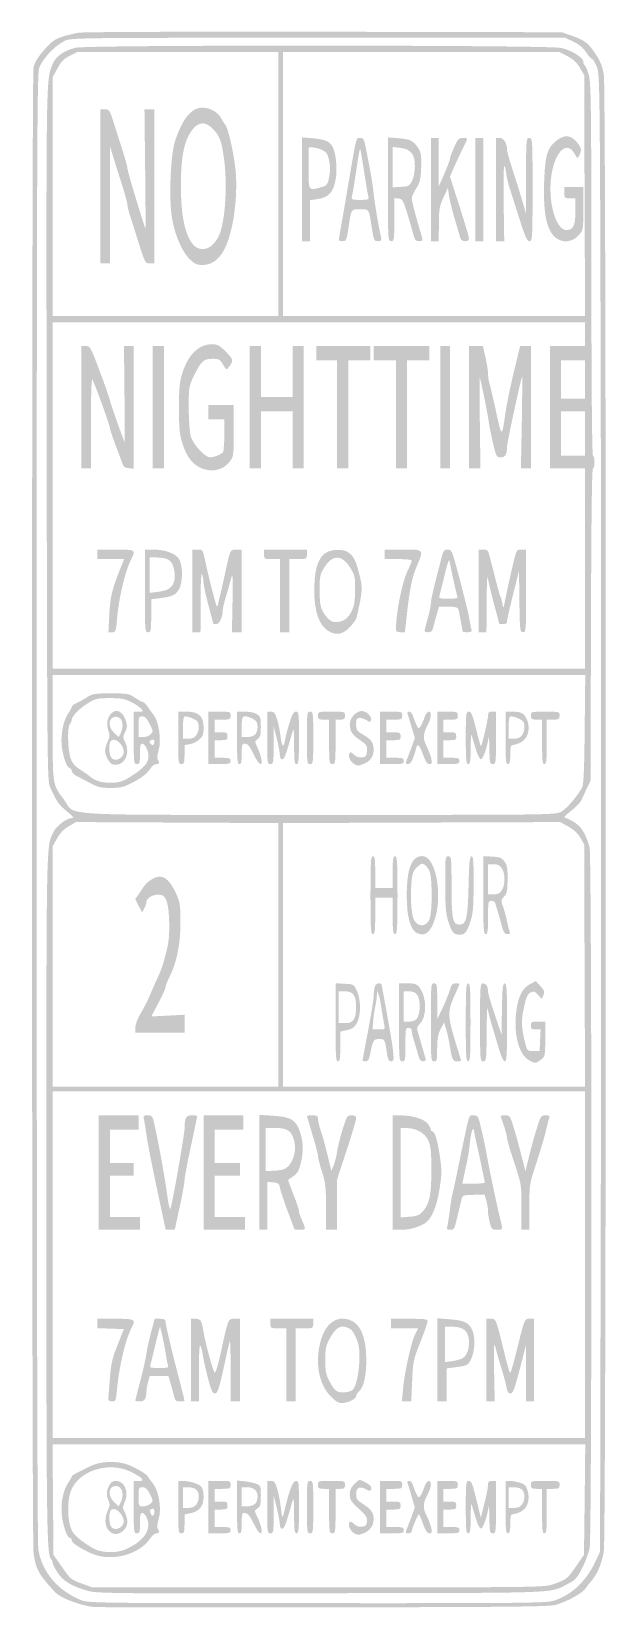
# Model space of a CAD drawing. Header units: inches. Extents: x -0.21 to 0.36, y -0.65 to 0.92.
import ezdxf

# ---------------------------------------------------------------- set-up
doc = ezdxf.new("R2010")
doc.units = ezdxf.units.IN
doc.header["$MEASUREMENT"] = 0

msp = doc.modelspace()

# ---------------------------------------------------------------- hatches: boundary and pattern name
h = msp.add_hatch(color=7)
edge = h.paths.add_edge_path()
edge.add_spline(control_points=[(-0.1479, -0.6445), (-0.1616, -0.6428), (-0.1806, -0.6355), (-0.1857, -0.63), (-0.2029, -0.6113), (-0.2054, -0.6067), (-0.2074, -0.5897), (-0.2093, -0.5729), (-0.2094, 0.8798), (-0.2074, 0.8881), (-0.2059, 0.8944), (-0.202, 0.9003), (-0.1923, 0.9105), (-0.1864, 0.9167), (-0.1806, 0.9191), (-0.1628, 0.9227), (-0.1585, 0.9235), (-0.0589, 0.9239), (0.0817, 0.9237)], knot_values=[0, 0, 0, 0, 1, 1, 1, 2, 2, 2, 3, 3, 3, 4, 4, 4, 5, 5, 5, 6, 6, 6, 6], degree=3, periodic=0)
edge.add_line((0.0817, 0.9237), (0.3188, 0.9232))
edge.add_line((0.3188, 0.9232), (0.3288, 0.9197))
edge.add_spline(control_points=[(0.3288, 0.9197), (0.3419, 0.9151), (0.3453, 0.9124), (0.3527, 0.9011), (0.3572, 0.8942), (0.3593, 0.8887), (0.3606, 0.8809), (0.3632, 0.8655), (0.3632, -0.5721), (0.3606, -0.5888), (0.3587, -0.601), (0.3542, -0.6118), (0.3479, -0.619), (0.3458, -0.6213), (0.343, -0.6249), (0.3416, -0.6269), (0.3387, -0.631), (0.3245, -0.6387), (0.3133, -0.6423), (0.3073, -0.6442), (0.2718, -0.6446), (0.0815, -0.6449), (-0.0421, -0.645), (-0.1453, -0.6449), (-0.1479, -0.6445)], knot_values=[0, 0, 0, 0, 1, 1, 1, 2, 2, 2, 3, 3, 3, 4, 4, 4, 5, 5, 5, 6, 6, 6, 7, 7, 7, 8, 8, 8, 8], degree=3, periodic=0)
edge = h.paths.add_edge_path(flags=0)
edge.add_spline(control_points=[(0.311, -0.6382), (0.3297, -0.6319), (0.3434, -0.6185), (0.3533, -0.597)], knot_values=[0, 0, 0, 0, 1, 1, 1, 1], degree=3, periodic=0)
edge.add_line((0.3533, -0.597), (0.3568, -0.5894))
edge.add_line((0.3568, -0.5894), (0.3576, -0.2199))
edge.add_spline(control_points=[(0.3576, -0.2199), (0.358, -0.0167), (0.358, 0.314), (0.3576, 0.515), (0.3568, 0.8663), (0.3566, 0.8808), (0.3538, 0.8882), (0.3522, 0.8924), (0.35, 0.8962), (0.3488, 0.8966), (0.3477, 0.897), (0.3449, 0.9002), (0.3426, 0.9037), (0.3398, 0.908), (0.3357, 0.9113), (0.3302, 0.9139)], knot_values=[0, 0, 0, 0, 1, 1, 1, 2, 2, 2, 3, 3, 3, 4, 4, 4, 5, 5, 5, 5], degree=3, periodic=0)
edge.add_line((0.3302, 0.9139), (0.322, 0.9177))
edge.add_line((0.322, 0.9177), (0.0761, 0.9177))
edge.add_spline(control_points=[(0.0761, 0.9177), (-0.1689, 0.9177), (-0.1699, 0.9177), (-0.1766, 0.9145), (-0.1862, 0.9098), (-0.1989, 0.8963), (-0.2018, 0.8875), (-0.2039, 0.881), (-0.2042, 0.8015), (-0.2042, 0.151), (-0.2042, -0.3039), (-0.2036, -0.5817), (-0.2026, -0.5874), (-0.1989, -0.6096), (-0.1833, -0.6282), (-0.1605, -0.6375), (-0.1528, -0.6406), (-0.1488, -0.6407), (0.0753, -0.6407), (0.2842, -0.6408), (0.3039, -0.6406), (0.311, -0.6382)], knot_values=[0, 0, 0, 0, 1, 1, 1, 2, 2, 2, 3, 3, 3, 4, 4, 4, 5, 5, 5, 6, 6, 6, 7, 7, 7, 7], degree=3, periodic=0)
h = msp.add_hatch(color=7)
edge = h.paths.add_edge_path()
edge.add_spline(control_points=[(-0.1535, -0.6284), (-0.1691, -0.6241), (-0.1783, -0.6185), (-0.1836, -0.6101), (-0.1862, -0.606), (-0.1883, -0.6018), (-0.1883, -0.6007), (-0.1883, -0.5996), (-0.1889, -0.5981), (-0.1897, -0.5972), (-0.1943, -0.5925), (-0.1946, -0.571), (-0.1946, -0.2359), (-0.1946, 0.1249), (-0.1948, 0.1117), (-0.1876, 0.1269), (-0.1846, 0.1332), (-0.1745, 0.1408), (-0.1692, 0.1408), (-0.1666, 0.1408), (-0.1677, 0.1423), (-0.1743, 0.1477), (-0.1824, 0.1543), (-0.1842, 0.1569), (-0.1909, 0.1717), (-0.1937, 0.1777), (-0.1938, 0.1931), (-0.1943, 0.5245), (-0.1948, 0.8865), (-0.1949, 0.8757), (-0.1882, 0.8918), (-0.185, 0.8994), (-0.1771, 0.9049), (-0.1654, 0.9078), (-0.1532, 0.9107), (0.3059, 0.9105), (0.3182, 0.9076), (0.3287, 0.9051), (0.3402, 0.8979), (0.3402, 0.8939), (0.3402, 0.8923), (0.3409, 0.8906), (0.3417, 0.8901), (0.3425, 0.8896), (0.3443, 0.8854), (0.3456, 0.8807), (0.3478, 0.8732), (0.3481, 0.8499), (0.3482, 0.6869), (0.3482, 0.5708), (0.3488, 0.5016), (0.3498, 0.5016), (0.3506, 0.5016), (0.3513, 0.4987), (0.3513, 0.4953), (0.3513, 0.4918), (0.3506, 0.4889), (0.3497, 0.4889), (0.3487, 0.4889), (0.348, 0.4327), (0.3478, 0.3335)], knot_values=[0, 0, 0, 0, 1, 1, 1, 2, 2, 2, 3, 3, 3, 4, 4, 4, 5, 5, 5, 6, 6, 6, 7, 7, 7, 8, 8, 8, 9, 9, 9, 10, 10, 10, 11, 11, 11, 12, 12, 12, 13, 13, 13, 14, 14, 14, 15, 15, 15, 16, 16, 16, 17, 17, 17, 18, 18, 18, 19, 19, 19, 20, 20, 20, 20], degree=3, periodic=0)
edge.add_line((0.3478, 0.3335), (0.3473, 0.178))
edge.add_line((0.3473, 0.178), (0.3435, 0.1701))
edge.add_spline(control_points=[(0.3435, 0.1701), (0.3415, 0.1657), (0.339, 0.1604), (0.338, 0.1583), (0.337, 0.1562), (0.3325, 0.1516), (0.3279, 0.148), (0.3217, 0.1433), (0.3203, 0.1415), (0.3224, 0.1411), (0.3239, 0.1408), (0.3281, 0.1387), (0.3316, 0.1365), (0.3383, 0.1323), (0.3431, 0.1242), (0.3464, 0.1116), (0.3487, 0.1029), (0.3488, -0.5736), (0.3465, -0.5856), (0.3456, -0.5903), (0.3423, -0.5993), (0.3391, -0.6056), (0.334, -0.6157), (0.3324, -0.6176), (0.3253, -0.6212), (0.3055, -0.6312), (0.3248, -0.6304), (0.0799, -0.6308), (-0.1296, -0.6312), (-0.1438, -0.631), (-0.1535, -0.6284)], knot_values=[0, 0, 0, 0, 1, 1, 1, 2, 2, 2, 3, 3, 3, 4, 4, 4, 5, 5, 5, 6, 6, 6, 7, 7, 7, 8, 8, 8, 9, 9, 9, 10, 10, 10, 10], degree=3, periodic=0)
edge = h.paths.add_edge_path(flags=0)
edge.add_spline(control_points=[(0.3105, -0.6217), (0.3232, -0.6174), (0.3243, -0.6166), (0.3332, -0.6036)], knot_values=[0, 0, 0, 0, 1, 1, 1, 1], degree=3, periodic=0)
edge.add_line((0.3332, -0.6036), (0.3408, -0.5926))
edge.add_line((0.3408, -0.5926), (0.3415, -0.5376))
edge.add_line((0.3415, -0.5376), (0.3421, -0.4826))
edge.add_line((0.3421, -0.4826), (0.0768, -0.4826))
edge.add_line((0.0768, -0.4826), (-0.1884, -0.4826))
edge.add_line((-0.1884, -0.4826), (-0.188, -0.5376))
edge.add_line((-0.188, -0.5376), (-0.1875, -0.5926))
edge.add_line((-0.1875, -0.5926), (-0.18, -0.6033))
edge.add_spline(control_points=[(-0.18, -0.6033), (-0.1704, -0.6171), (-0.1703, -0.6173), (-0.159, -0.6213)], knot_values=[0, 0, 0, 0, 1, 1, 1, 1], degree=3, periodic=0)
edge.add_line((-0.159, -0.6213), (-0.1495, -0.6248))
edge.add_line((-0.1495, -0.6248), (0.0756, -0.6249))
edge.add_spline(control_points=[(0.0756, -0.6249), (0.2993, -0.625), (0.3008, -0.625), (0.3105, -0.6217)], knot_values=[0, 0, 0, 0, 1, 1, 1, 1], degree=3, periodic=0)
h.paths.add_polyline_path([(0.3418, -0.3038), (0.3418, -0.1313), (0.0767, -0.1313), (-0.1883, -0.1313), (-0.1883, -0.3038), (-0.1883, -0.4763), (0.0767, -0.4763), (0.3418, -0.4763), (0.3418, -0.3038)], flags=0)
edge = h.paths.add_edge_path(flags=0)
edge.add_line((0.0364, 0.0047), (0.0364, 0.1359))
edge.add_line((0.0364, 0.1359), (-0.0645, 0.1364))
edge.add_line((-0.0645, 0.1364), (-0.1653, 0.1369))
edge.add_line((-0.1653, 0.1369), (-0.1726, 0.1325))
edge.add_spline(control_points=[(-0.1726, 0.1325), (-0.1775, 0.1296), (-0.1812, 0.1256), (-0.1841, 0.1204)], knot_values=[0, 0, 0, 0, 1, 1, 1, 1], degree=3, periodic=0)
edge.add_line((-0.1841, 0.1204), (-0.1883, 0.1127))
edge.add_line((-0.1883, 0.1127), (-0.1883, -0.0069))
edge.add_line((-0.1883, -0.0069), (-0.1883, -0.1266))
edge.add_line((-0.1883, -0.1266), (-0.0759, -0.1266))
edge.add_line((-0.0759, -0.1266), (0.0364, -0.1266))
edge.add_line((0.0364, -0.1266), (0.0364, 0.0047))
edge = h.paths.add_edge_path(flags=0)
edge.add_line((0.3414, -0.0059), (0.341, 0.1147))
edge.add_line((0.341, 0.1147), (0.3373, 0.1212))
edge.add_spline(control_points=[(0.3373, 0.1212), (0.3348, 0.1255), (0.3308, 0.1293), (0.3254, 0.1323)], knot_values=[0, 0, 0, 0, 1, 1, 1, 1], degree=3, periodic=0)
edge.add_line((0.3254, 0.1323), (0.3172, 0.1369))
edge.add_line((0.3172, 0.1369), (0.1792, 0.1364))
edge.add_line((0.1792, 0.1364), (0.0411, 0.1359))
edge.add_line((0.0411, 0.1359), (0.0411, 0.0047))
edge.add_line((0.0411, 0.0047), (0.0411, -0.1266))
edge.add_line((0.0411, -0.1266), (0.1915, -0.1266))
edge.add_line((0.1915, -0.1266), (0.3419, -0.1266))
edge.add_line((0.3419, -0.1266), (0.3414, -0.0059))
edge = h.paths.add_edge_path(flags=0)
edge.add_spline(control_points=[(0.3178, 0.147), (0.3231, 0.1497), (0.3334, 0.1616), (0.3389, 0.1712), (0.3404, 0.1739), (0.3411, 0.1885), (0.3415, 0.229)], knot_values=[0, 0, 0, 0, 1, 1, 1, 2, 2, 2, 2], degree=3, periodic=0)
edge.add_line((0.3415, 0.229), (0.3421, 0.2832))
edge.add_line((0.3421, 0.2832), (0.0769, 0.2832))
edge.add_line((0.0769, 0.2832), (-0.1883, 0.2832))
edge.add_line((-0.1883, 0.2832), (-0.1883, 0.231))
edge.add_spline(control_points=[(-0.1883, 0.231), (-0.1883, 0.1728), (-0.1886, 0.1746), (-0.1771, 0.1593), (-0.1646, 0.1425), (-0.1924, 0.1441), (0.0764, 0.1441), (0.3053, 0.144), (0.312, 0.1441), (0.3178, 0.147)], knot_values=[0, 0, 0, 0, 1, 1, 1, 2, 2, 2, 3, 3, 3, 3], degree=3, periodic=0)
h.paths.add_polyline_path([(0.3418, 0.3892), (0.3418, 0.4889), (0.3244, 0.4889), (0.307, 0.4889), (0.307, 0.5498), (0.307, 0.6108), (0.3244, 0.6108), (0.3418, 0.6108), (0.3418, 0.6226), (0.3418, 0.6345), (0.0767, 0.6345), (-0.1883, 0.6345), (-0.1883, 0.462), (-0.1883, 0.2896), (0.0767, 0.2896), (0.3418, 0.2896), (0.3418, 0.3892)], flags=0)
h.paths.add_polyline_path([(0.3418, 0.5237), (0.3418, 0.5459), (0.3299, 0.5459), (0.318, 0.5459), (0.318, 0.5237), (0.318, 0.5016), (0.3299, 0.5016), (0.3418, 0.5016), (0.3418, 0.5237)], flags=0)
h.paths.add_polyline_path([(0.3418, 0.5775), (0.3418, 0.5965), (0.3299, 0.5965), (0.318, 0.5965), (0.318, 0.5775), (0.318, 0.5585), (0.3299, 0.5585), (0.3418, 0.5585), (0.3418, 0.5775)], flags=0)
edge = h.paths.add_edge_path(flags=0)
edge.add_line((0.0364, 0.7722), (0.0364, 0.9035))
edge.add_line((0.0364, 0.9035), (-0.0637, 0.9035))
edge.add_line((-0.0637, 0.9035), (-0.1638, 0.9035))
edge.add_line((-0.1638, 0.9035), (-0.1711, 0.8999))
edge.add_spline(control_points=[(-0.1711, 0.8999), (-0.1768, 0.8971), (-0.1795, 0.8944), (-0.1834, 0.8875)], knot_values=[0, 0, 0, 0, 1, 1, 1, 1], degree=3, periodic=0)
edge.add_line((-0.1834, 0.8875), (-0.1883, 0.8786))
edge.add_line((-0.1883, 0.8786), (-0.1883, 0.7597))
edge.add_line((-0.1883, 0.7597), (-0.1883, 0.6408))
edge.add_line((-0.1883, 0.6408), (-0.0759, 0.6408))
edge.add_line((-0.0759, 0.6408), (0.0364, 0.6408))
edge.add_line((0.0364, 0.6408), (0.0364, 0.7722))
edge = h.paths.add_edge_path(flags=0)
edge.add_line((0.3414, 0.7607), (0.341, 0.8805))
edge.add_line((0.341, 0.8805), (0.3367, 0.8879))
edge.add_spline(control_points=[(0.3367, 0.8879), (0.3336, 0.8931), (0.3301, 0.8964), (0.3244, 0.8993)], knot_values=[0, 0, 0, 0, 1, 1, 1, 1], degree=3, periodic=0)
edge.add_line((0.3244, 0.8993), (0.3165, 0.9035))
edge.add_line((0.3165, 0.9035), (0.1788, 0.9035))
edge.add_line((0.1788, 0.9035), (0.0411, 0.9035))
edge.add_line((0.0411, 0.9035), (0.0411, 0.7722))
edge.add_line((0.0411, 0.7722), (0.0411, 0.6408))
edge.add_line((0.0411, 0.6408), (0.1915, 0.6408))
edge.add_line((0.1915, 0.6408), (0.3419, 0.6408))
edge.add_line((0.3419, 0.6408), (0.3414, 0.7607))
h = msp.add_hatch(color=7)
edge = h.paths.add_edge_path()
edge.add_spline(control_points=[(-0.0519, 0.6974), (-0.0599, 0.7051), (-0.0675, 0.7236), (-0.0699, 0.7409), (-0.0726, 0.7613), (-0.0707, 0.8021), (-0.0665, 0.8148), (-0.0587, 0.8378), (-0.0502, 0.8481), (-0.0388, 0.8481), (-0.0316, 0.8481), (-0.0236, 0.8435), (-0.0205, 0.8375), (-0.0192, 0.8351), (-0.0174, 0.8323), (-0.0165, 0.8313), (-0.0137, 0.8283), (-0.0081, 0.804), (-0.0063, 0.787), (-0.0033, 0.758), (-0.0091, 0.7198), (-0.019, 0.7041), (-0.0246, 0.6954), (-0.0309, 0.6915), (-0.0393, 0.6915), (-0.0446, 0.6915), (-0.0469, 0.6925), (-0.0519, 0.6974)], knot_values=[0, 0, 0, 0, 1, 1, 1, 2, 2, 2, 3, 3, 3, 4, 4, 4, 5, 5, 5, 6, 6, 6, 7, 7, 7, 8, 8, 8, 9, 9, 9, 9], degree=3, periodic=0)
edge = h.paths.add_edge_path(flags=0)
edge.add_spline(control_points=[(-0.0297, 0.711), (-0.0232, 0.717), (-0.0202, 0.7245), (-0.018, 0.7397), (-0.0153, 0.7584), (-0.0153, 0.7821), (-0.0181, 0.8001), (-0.0205, 0.8162), (-0.0219, 0.8197), (-0.029, 0.8271), (-0.0356, 0.8342), (-0.0424, 0.8342), (-0.0483, 0.8272), (-0.0572, 0.8166), (-0.0607, 0.8004), (-0.0606, 0.7696), (-0.0605, 0.7384), (-0.056, 0.7187), (-0.0468, 0.7102), (-0.0424, 0.7061), (-0.0345, 0.7065), (-0.0297, 0.711)], knot_values=[0, 0, 0, 0, 1, 1, 1, 2, 2, 2, 3, 3, 3, 4, 4, 4, 5, 5, 5, 6, 6, 6, 7, 7, 7, 7], degree=3, periodic=0)
h = msp.add_hatch(color=7)
edge = h.paths.add_edge_path()
edge.add_line((-0.1408, 0.7698), (-0.1408, 0.8465))
edge.add_line((-0.1408, 0.8465), (-0.1363, 0.8465))
edge.add_spline(control_points=[(-0.1363, 0.8465), (-0.1319, 0.8465), (-0.1315, 0.8459), (-0.1266, 0.8303), (-0.1238, 0.8214), (-0.1198, 0.8088), (-0.1177, 0.8023), (-0.1156, 0.7958), (-0.1139, 0.7893), (-0.1139, 0.7878), (-0.1139, 0.7864), (-0.11, 0.7725), (-0.1052, 0.7569), (-0.1004, 0.7414), (-0.0962, 0.7279), (-0.096, 0.7271), (-0.0957, 0.7263), (-0.0958, 0.7528), (-0.0962, 0.786)], knot_values=[0, 0, 0, 0, 1, 1, 1, 2, 2, 2, 3, 3, 3, 4, 4, 4, 5, 5, 5, 6, 6, 6, 6], degree=3, periodic=0)
edge.add_line((-0.0962, 0.786), (-0.0969, 0.8465))
edge.add_line((-0.0969, 0.8465), (-0.092, 0.8465))
edge.add_line((-0.092, 0.8465), (-0.087, 0.8465))
edge.add_line((-0.087, 0.8465), (-0.087, 0.7698))
edge.add_line((-0.087, 0.7698), (-0.087, 0.693))
edge.add_line((-0.087, 0.693), (-0.0916, 0.693))
edge.add_spline(control_points=[(-0.0916, 0.693), (-0.0961, 0.693), (-0.0963, 0.6934), (-0.1028, 0.714), (-0.1064, 0.7255), (-0.1104, 0.7381), (-0.1117, 0.742), (-0.1129, 0.7458), (-0.1139, 0.7502), (-0.1139, 0.7517), (-0.1139, 0.7532), (-0.1165, 0.7626), (-0.1196, 0.7724), (-0.1228, 0.7823), (-0.1266, 0.7946), (-0.1282, 0.7998)], knot_values=[0, 0, 0, 0, 1, 1, 1, 2, 2, 2, 3, 3, 3, 4, 4, 4, 5, 5, 5, 5], degree=3, periodic=0)
edge.add_line((-0.1282, 0.7998), (-0.1311, 0.8093))
edge.add_line((-0.1311, 0.8093), (-0.1312, 0.7512))
edge.add_line((-0.1312, 0.7512), (-0.1313, 0.693))
edge.add_line((-0.1313, 0.693), (-0.1361, 0.693))
edge.add_line((-0.1361, 0.693), (-0.1408, 0.693))
edge.add_line((-0.1408, 0.693), (-0.1408, 0.7698))
h = msp.add_hatch(color=7)
edge = h.paths.add_edge_path()
edge.add_line((0.0601, 0.7668), (0.0601, 0.8185))
edge.add_line((0.0601, 0.8185), (0.0712, 0.8176))
edge.add_spline(control_points=[(0.0712, 0.8176), (0.0871, 0.8162), (0.0909, 0.8131), (0.0933, 0.7996), (0.0943, 0.7937), (0.0946, 0.7852), (0.094, 0.7802), (0.0922, 0.7648), (0.0874, 0.7588), (0.0756, 0.7571)], knot_values=[0, 0, 0, 0, 1, 1, 1, 2, 2, 2, 3, 3, 3, 3], degree=3, periodic=0)
edge.add_line((0.0756, 0.7571), (0.068, 0.756))
edge.add_line((0.068, 0.756), (0.068, 0.7356))
edge.add_line((0.068, 0.7356), (0.068, 0.7152))
edge.add_line((0.068, 0.7152), (0.0641, 0.7152))
edge.add_line((0.0641, 0.7152), (0.0601, 0.7152))
edge.add_line((0.0601, 0.7152), (0.0601, 0.7668))
edge = h.paths.add_edge_path(flags=0)
edge.add_spline(control_points=[(0.0794, 0.769), (0.0848, 0.7705), (0.0854, 0.7712), (0.087, 0.779), (0.0882, 0.7851), (0.0882, 0.7896), (0.087, 0.7954), (0.0855, 0.8023), (0.0844, 0.8039), (0.08, 0.806), (0.0771, 0.8074), (0.0728, 0.8085), (0.0706, 0.8085)], knot_values=[0, 0, 0, 0, 1, 1, 1, 2, 2, 2, 3, 3, 3, 4, 4, 4, 4], degree=3, periodic=0)
edge.add_line((0.0706, 0.8085), (0.0665, 0.8085))
edge.add_line((0.0665, 0.8085), (0.0665, 0.788))
edge.add_spline(control_points=[(0.0665, 0.788), (0.0665, 0.7648), (0.0661, 0.7653), (0.0794, 0.769)], knot_values=[0, 0, 0, 0, 1, 1, 1, 1], degree=3, periodic=0)
h = msp.add_hatch(color=7)
edge = h.paths.add_edge_path()
edge.add_spline(control_points=[(0.0972, 0.7203), (0.0977, 0.7232), (0.1014, 0.744), (0.1052, 0.7666), (0.1147, 0.8222), (0.1137, 0.818), (0.118, 0.818), (0.1211, 0.818), (0.1218, 0.8169), (0.1232, 0.8097), (0.1241, 0.8052), (0.126, 0.7955), (0.1274, 0.7883), (0.1288, 0.7811), (0.1306, 0.7698), (0.1313, 0.763), (0.1325, 0.7522), (0.1359, 0.7318), (0.1386, 0.7195), (0.1394, 0.7157), (0.139, 0.7152), (0.1356, 0.7152), (0.1319, 0.7152), (0.1315, 0.716), (0.1298, 0.7267), (0.1263, 0.7487), (0.1274, 0.7468), (0.1179, 0.7468), (0.1083, 0.7468), (0.1094, 0.7487), (0.106, 0.7267), (0.1043, 0.7159), (0.1039, 0.7152), (0.1001, 0.7152), (0.0965, 0.7152), (0.0962, 0.7156), (0.0972, 0.7203)], knot_values=[0, 0, 0, 0, 1, 1, 1, 2, 2, 2, 3, 3, 3, 4, 4, 4, 5, 5, 5, 6, 6, 6, 7, 7, 7, 8, 8, 8, 9, 9, 9, 10, 10, 10, 11, 11, 11, 12, 12, 12, 12], degree=3, periodic=0)
edge = h.paths.add_edge_path(flags=0)
edge.add_spline(control_points=[(0.126, 0.7599), (0.1255, 0.7618), (0.1239, 0.7709), (0.1225, 0.7801), (0.1211, 0.7892), (0.1195, 0.7995), (0.1188, 0.803), (0.1176, 0.81), (0.1178, 0.8109), (0.1125, 0.7753), (0.1115, 0.7688), (0.1103, 0.7618), (0.1097, 0.7599), (0.1089, 0.7565), (0.1092, 0.7563), (0.1179, 0.7563), (0.1265, 0.7563), (0.1269, 0.7565), (0.126, 0.7599)], knot_values=[0, 0, 0, 0, 1, 1, 1, 2, 2, 2, 3, 3, 3, 4, 4, 4, 5, 5, 5, 6, 6, 6, 6], degree=3, periodic=0)
h = msp.add_hatch(color=7)
edge = h.paths.add_edge_path()
edge.add_line((0.1456, 0.7668), (0.1456, 0.8185))
edge.add_line((0.1456, 0.8185), (0.1568, 0.8176))
edge.add_spline(control_points=[(0.1568, 0.8176), (0.1666, 0.8167), (0.1686, 0.816), (0.1726, 0.8119), (0.1784, 0.8058), (0.1793, 0.802), (0.1786, 0.7867), (0.1781, 0.7764), (0.1773, 0.7732), (0.1737, 0.7677), (0.1713, 0.7641), (0.1693, 0.7596), (0.1693, 0.7578), (0.1693, 0.755), (0.1723, 0.7437), (0.1798, 0.718), (0.1804, 0.7158), (0.1797, 0.7152), (0.1766, 0.7152), (0.1732, 0.7152), (0.1723, 0.7162), (0.1709, 0.7219), (0.1699, 0.7256), (0.1672, 0.735), (0.1648, 0.7429), (0.1608, 0.7559), (0.16, 0.7572), (0.1562, 0.7576)], knot_values=[0, 0, 0, 0, 1, 1, 1, 2, 2, 2, 3, 3, 3, 4, 4, 4, 5, 5, 5, 6, 6, 6, 7, 7, 7, 8, 8, 8, 9, 9, 9, 9], degree=3, periodic=0)
edge.add_line((0.1562, 0.7576), (0.1519, 0.7581))
edge.add_line((0.1519, 0.7581), (0.1519, 0.7367))
edge.add_spline(control_points=[(0.1519, 0.7367), (0.1519, 0.7162), (0.1517, 0.7152), (0.1487, 0.7152), (0.1456, 0.7152), (0.1456, 0.7162), (0.1456, 0.7668)], knot_values=[0, 0, 0, 0, 1, 1, 1, 2, 2, 2, 2], degree=3, periodic=0)
edge = h.paths.add_edge_path(flags=0)
edge.add_spline(control_points=[(0.1696, 0.7753), (0.1712, 0.7785), (0.1723, 0.7847), (0.1724, 0.7899), (0.1725, 0.8018), (0.1684, 0.8069), (0.1578, 0.8081)], knot_values=[0, 0, 0, 0, 1, 1, 1, 2, 2, 2, 2], degree=3, periodic=0)
edge.add_line((0.1578, 0.8081), (0.1503, 0.809))
edge.add_line((0.1503, 0.809), (0.1503, 0.7889))
edge.add_line((0.1503, 0.7889), (0.1503, 0.7688))
edge.add_line((0.1503, 0.7688), (0.1586, 0.7693))
edge.add_spline(control_points=[(0.1586, 0.7693), (0.1663, 0.7697), (0.1671, 0.7702), (0.1696, 0.7753)], knot_values=[0, 0, 0, 0, 1, 1, 1, 1], degree=3, periodic=0)
h = msp.add_hatch(color=7)
edge = h.paths.add_edge_path()
edge.add_line((0.1883, 0.7666), (0.1883, 0.818))
edge.add_line((0.1883, 0.818), (0.1922, 0.818))
edge.add_line((0.1922, 0.818), (0.1962, 0.818))
edge.add_line((0.1962, 0.818), (0.1962, 0.7939))
edge.add_line((0.1962, 0.7939), (0.1962, 0.7698))
edge.add_line((0.1962, 0.7698), (0.2018, 0.7824))
edge.add_spline(control_points=[(0.2018, 0.7824), (0.2048, 0.7894), (0.2073, 0.796), (0.2073, 0.7973), (0.2073, 0.7985), (0.2092, 0.8036), (0.2115, 0.8087), (0.2151, 0.8169), (0.2162, 0.818), (0.2202, 0.818), (0.2254, 0.818), (0.2255, 0.8176), (0.2223, 0.812), (0.2211, 0.8096), (0.2171, 0.8014), (0.2136, 0.7937)], knot_values=[0, 0, 0, 0, 1, 1, 1, 2, 2, 2, 3, 3, 3, 4, 4, 4, 5, 5, 5, 5], degree=3, periodic=0)
edge.add_line((0.2136, 0.7937), (0.2073, 0.7796))
edge.add_line((0.2073, 0.7796), (0.2168, 0.75))
edge.add_spline(control_points=[(0.2168, 0.75), (0.222, 0.7338), (0.2263, 0.7193), (0.2263, 0.7178), (0.2263, 0.7142), (0.2188, 0.7143), (0.2178, 0.718), (0.2173, 0.7195), (0.2149, 0.7278), (0.2123, 0.7366), (0.2097, 0.7453), (0.2071, 0.7559), (0.2064, 0.7603)], knot_values=[0, 0, 0, 0, 1, 1, 1, 2, 2, 2, 3, 3, 3, 4, 4, 4, 4], degree=3, periodic=0)
edge.add_line((0.2064, 0.7603), (0.2053, 0.7682))
edge.add_line((0.2053, 0.7682), (0.2009, 0.7587))
edge.add_spline(control_points=[(0.2009, 0.7587), (0.1969, 0.7502), (0.1964, 0.7474), (0.1963, 0.7322)], knot_values=[0, 0, 0, 0, 1, 1, 1, 1], degree=3, periodic=0)
edge.add_line((0.1963, 0.7322), (0.1962, 0.7152))
edge.add_line((0.1962, 0.7152), (0.1922, 0.7152))
edge.add_line((0.1922, 0.7152), (0.1883, 0.7152))
edge.add_line((0.1883, 0.7152), (0.1883, 0.7666))
for points in [[(0.2326, 0.7666), (0.2326, 0.818), (0.2366, 0.818), (0.2405, 0.818), (0.2405, 0.7666), (0.2405, 0.7152), (0.2366, 0.7152), (0.2326, 0.7152), (0.2326, 0.7666)], [(-0.0886, 0.5498), (-0.0886, 0.6108), (-0.0831, 0.6108), (-0.0775, 0.6108), (-0.0775, 0.5498), (-0.0775, 0.4889), (-0.0831, 0.4889), (-0.0886, 0.4889), (-0.0886, 0.5498)], [(0.0079, 0.5498), (0.0079, 0.6108), (0.0134, 0.6108), (0.019, 0.6108), (0.019, 0.5854), (0.019, 0.5601), (0.0348, 0.5601), (0.0506, 0.5601), (0.0506, 0.5854), (0.0506, 0.6108), (0.0562, 0.6108), (0.0617, 0.6108), (0.0617, 0.5498), (0.0617, 0.4889), (0.0562, 0.4889), (0.0506, 0.4889), (0.0506, 0.5174), (0.0506, 0.5459), (0.0348, 0.5459), (0.019, 0.5459), (0.019, 0.5174), (0.019, 0.4889), (0.0134, 0.4889), (0.0079, 0.4889), (0.0079, 0.5498)], [(0.0949, 0.5427), (0.0949, 0.5965), (0.0847, 0.5965), (0.0744, 0.5965), (0.0744, 0.6036), (0.0744, 0.6108), (0.1013, 0.6108), (0.1282, 0.6108), (0.1282, 0.6036), (0.1282, 0.5965), (0.1171, 0.5965), (0.106, 0.5965), (0.106, 0.5427), (0.106, 0.4889), (0.1005, 0.4889), (0.0949, 0.4889), (0.0949, 0.5427)], [(0.1535, 0.5427), (0.1535, 0.5965), (0.1424, 0.5965), (0.1313, 0.5965), (0.1313, 0.6036), (0.1313, 0.6108), (0.159, 0.6108), (0.1867, 0.6108), (0.1867, 0.6036), (0.1867, 0.5965), (0.1756, 0.5965), (0.1646, 0.5965), (0.1646, 0.5427), (0.1646, 0.4889), (0.159, 0.4889), (0.1535, 0.4889), (0.1535, 0.5427)], [(0.1978, 0.5498), (0.1978, 0.6108), (0.2025, 0.6108), (0.2073, 0.6108), (0.2073, 0.5498), (0.2073, 0.4889), (0.2025, 0.4889), (0.1978, 0.4889), (0.1978, 0.5498)], [(-0.1424, -0.212), (-0.1424, -0.1551), (-0.1226, -0.1551), (-0.1028, -0.1551), (-0.1028, -0.1622), (-0.1028, -0.1693), (-0.1171, -0.1693), (-0.1313, -0.1693), (-0.1313, -0.1859), (-0.1313, -0.2025), (-0.1195, -0.2025), (-0.1076, -0.2025), (-0.1076, -0.2089), (-0.1076, -0.2152), (-0.1195, -0.2152), (-0.1313, -0.2152), (-0.1313, -0.2358), (-0.1313, -0.2563), (-0.1163, -0.2563), (-0.1013, -0.2563), (-0.1013, -0.2627), (-0.1013, -0.269), (-0.1218, -0.269), (-0.1424, -0.269), (-0.1424, -0.212)], [(-0.038, -0.212), (-0.038, -0.1551), (-0.0182, -0.1551), (0.0016, -0.1551), (0.0016, -0.1622), (0.0016, -0.1693), (-0.0127, -0.1693), (-0.0269, -0.1693), (-0.0269, -0.1859), (-0.0269, -0.2025), (-0.0142, -0.2025), (-0.0016, -0.2025), (-0.0016, -0.2089), (-0.0016, -0.2152), (-0.0142, -0.2152), (-0.0269, -0.2152), (-0.0269, -0.2358), (-0.0269, -0.2563), (-0.0119, -0.2563), (0.0032, -0.2563), (0.0032, -0.2627), (0.0032, -0.269), (-0.0174, -0.269), (-0.038, -0.269), (-0.038, -0.212)]]:
    msp.add_hatch(color=7).paths.add_polyline_path(points)
h = msp.add_hatch(color=7)
edge = h.paths.add_edge_path()
edge.add_line((0.2532, 0.7666), (0.2532, 0.818))
edge.add_line((0.2532, 0.818), (0.2569, 0.818))
edge.add_spline(control_points=[(0.2569, 0.818), (0.2608, 0.818), (0.2642, 0.8127), (0.2642, 0.8065), (0.2642, 0.8046), (0.2668, 0.7952), (0.2699, 0.7856), (0.2731, 0.776), (0.2773, 0.7625), (0.2793, 0.7555)], knot_values=[0, 0, 0, 0, 1, 1, 1, 2, 2, 2, 3, 3, 3, 3], degree=3, periodic=0)
edge.add_line((0.2793, 0.7555), (0.283, 0.7429))
edge.add_line((0.283, 0.7429), (0.2831, 0.7805))
edge.add_spline(control_points=[(0.2831, 0.7805), (0.2832, 0.8169), (0.2833, 0.818), (0.2864, 0.818), (0.2895, 0.818), (0.2896, 0.817), (0.2896, 0.7666), (0.2896, 0.7171), (0.2894, 0.7152), (0.2866, 0.7152), (0.2841, 0.7152), (0.2823, 0.7192), (0.2762, 0.7385), (0.2721, 0.7514), (0.2679, 0.7647), (0.2667, 0.7682), (0.2655, 0.7717), (0.2641, 0.7777), (0.2635, 0.7816), (0.2612, 0.7989), (0.2603, 0.7897), (0.2608, 0.7538)], knot_values=[0, 0, 0, 0, 1, 1, 1, 2, 2, 2, 3, 3, 3, 4, 4, 4, 5, 5, 5, 6, 6, 6, 7, 7, 7, 7], degree=3, periodic=0)
edge.add_line((0.2608, 0.7538), (0.2614, 0.7152))
edge.add_line((0.2614, 0.7152), (0.2573, 0.7152))
edge.add_line((0.2573, 0.7152), (0.2532, 0.7152))
edge.add_line((0.2532, 0.7152), (0.2532, 0.7666))
h = msp.add_hatch(color=7)
edge = h.paths.add_edge_path()
edge.add_spline(control_points=[(0.3169, 0.7162), (0.3042, 0.7214), (0.2996, 0.7397), (0.3013, 0.7781), (0.3023, 0.8018), (0.3046, 0.8085), (0.3138, 0.8156), (0.3216, 0.8215), (0.3276, 0.8209), (0.3337, 0.8138), (0.3386, 0.8081), (0.3389, 0.8056), (0.3354, 0.7992), (0.3345, 0.7975), (0.3336, 0.7981), (0.3317, 0.8018), (0.3243, 0.8162), (0.3119, 0.805), (0.3083, 0.7805), (0.3046, 0.755), (0.3125, 0.7263), (0.3234, 0.7263), (0.3301, 0.7263), (0.3323, 0.7308), (0.3323, 0.745)], knot_values=[0, 0, 0, 0, 1, 1, 1, 2, 2, 2, 3, 3, 3, 4, 4, 4, 5, 5, 5, 6, 6, 6, 7, 7, 7, 8, 8, 8, 8], degree=3, periodic=0)
edge.add_line((0.3323, 0.745), (0.3323, 0.7579))
edge.add_line((0.3323, 0.7579), (0.3267, 0.7579))
edge.add_spline(control_points=[(0.3267, 0.7579), (0.3215, 0.7579), (0.3212, 0.7582), (0.3212, 0.7634)], knot_values=[0, 0, 0, 0, 1, 1, 1, 1], degree=3, periodic=0)
edge.add_line((0.3212, 0.7634), (0.3212, 0.769))
edge.add_line((0.3212, 0.769), (0.3307, 0.769))
edge.add_line((0.3307, 0.769), (0.3402, 0.769))
edge.add_line((0.3402, 0.769), (0.3402, 0.7477))
edge.add_spline(control_points=[(0.3402, 0.7477), (0.3402, 0.7276), (0.34, 0.7263), (0.3363, 0.7219), (0.3311, 0.7157), (0.3235, 0.7135), (0.3169, 0.7162)], knot_values=[0, 0, 0, 0, 1, 1, 1, 2, 2, 2, 2], degree=3, periodic=0)
h = msp.add_hatch(color=7)
edge = h.paths.add_edge_path()
edge.add_spline(control_points=[(-0.0381, 0.4884), (-0.0478, 0.4915), (-0.0545, 0.4995), (-0.0589, 0.5132), (-0.062, 0.523), (-0.0625, 0.5278), (-0.0625, 0.5491), (-0.0625, 0.5702), (-0.062, 0.5751), (-0.0589, 0.5847), (-0.0531, 0.6029), (-0.042, 0.6131), (-0.0287, 0.6126), (-0.0241, 0.6125), (-0.0215, 0.611), (-0.0156, 0.6049), (-0.0081, 0.5971), (-0.0079, 0.5964), (-0.0131, 0.5896), (-0.0152, 0.5868), (-0.0155, 0.5869), (-0.0187, 0.5924), (-0.0218, 0.5976), (-0.0226, 0.5981), (-0.0294, 0.5981), (-0.0381, 0.5981), (-0.0406, 0.5957), (-0.0479, 0.5807), (-0.0527, 0.5707), (-0.0528, 0.5697), (-0.0528, 0.5491), (-0.0528, 0.537), (-0.0519, 0.5247), (-0.0508, 0.5209), (-0.0486, 0.5131), (-0.0367, 0.5), (-0.0318, 0.5), (-0.0275, 0.5), (-0.0201, 0.503), (-0.0186, 0.5052), (-0.018, 0.5063), (-0.0174, 0.5141), (-0.0174, 0.5225)], knot_values=[0, 0, 0, 0, 1, 1, 1, 2, 2, 2, 3, 3, 3, 4, 4, 4, 5, 5, 5, 6, 6, 6, 7, 7, 7, 8, 8, 8, 9, 9, 9, 10, 10, 10, 11, 11, 11, 12, 12, 12, 13, 13, 13, 14, 14, 14, 14], degree=3, periodic=0)
edge.add_line((-0.0174, 0.5225), (-0.0174, 0.538))
edge.add_line((-0.0174, 0.538), (-0.0253, 0.538))
edge.add_line((-0.0253, 0.538), (-0.0332, 0.538))
edge.add_line((-0.0332, 0.538), (-0.0332, 0.5451))
edge.add_line((-0.0332, 0.5451), (-0.0332, 0.5522))
edge.add_line((-0.0332, 0.5522), (-0.0206, 0.5522))
edge.add_line((-0.0206, 0.5522), (-0.0079, 0.5522))
edge.add_line((-0.0079, 0.5522), (-0.0079, 0.5267))
edge.add_spline(control_points=[(-0.0079, 0.5267), (-0.0079, 0.5035), (-0.0082, 0.5009), (-0.0112, 0.4967), (-0.0173, 0.4881), (-0.0275, 0.485), (-0.0381, 0.4884)], knot_values=[0, 0, 0, 0, 1, 1, 1, 2, 2, 2, 2], degree=3, periodic=0)
h = msp.add_hatch(color=7)
edge = h.paths.add_edge_path()
edge.add_line((-0.1598, 0.5498), (-0.1598, 0.6108))
edge.add_line((-0.1598, 0.6108), (-0.1553, 0.6108))
edge.add_spline(control_points=[(-0.1553, 0.6108), (-0.1509, 0.6108), (-0.1505, 0.61), (-0.1411, 0.5848), (-0.1357, 0.5705), (-0.1313, 0.5578), (-0.1313, 0.5567), (-0.1313, 0.5552), (-0.1175, 0.5161), (-0.1165, 0.5148), (-0.1164, 0.5146), (-0.1165, 0.5362), (-0.1168, 0.5626)], knot_values=[0, 0, 0, 0, 1, 1, 1, 2, 2, 2, 3, 3, 3, 4, 4, 4, 4], degree=3, periodic=0)
edge.add_line((-0.1168, 0.5626), (-0.1173, 0.6108))
edge.add_line((-0.1173, 0.6108), (-0.1125, 0.6108))
edge.add_line((-0.1125, 0.6108), (-0.1076, 0.6108))
edge.add_line((-0.1076, 0.6108), (-0.1076, 0.5497))
edge.add_line((-0.1076, 0.5497), (-0.1076, 0.4887))
edge.add_line((-0.1076, 0.4887), (-0.1126, 0.4892))
edge.add_spline(control_points=[(-0.1126, 0.4892), (-0.1166, 0.4896), (-0.1179, 0.4907), (-0.1191, 0.4945), (-0.12, 0.4971), (-0.1231, 0.5054), (-0.126, 0.513), (-0.1289, 0.5206), (-0.1313, 0.5279), (-0.1313, 0.5292), (-0.1313, 0.5318), (-0.1464, 0.5734), (-0.1488, 0.5775), (-0.1497, 0.5789), (-0.1502, 0.5613), (-0.1503, 0.5344)], knot_values=[0, 0, 0, 0, 1, 1, 1, 2, 2, 2, 3, 3, 3, 4, 4, 4, 5, 5, 5, 5], degree=3, periodic=0)
edge.add_line((-0.1503, 0.5344), (-0.1503, 0.4889))
edge.add_line((-0.1503, 0.4889), (-0.1551, 0.4889))
edge.add_line((-0.1551, 0.4889), (-0.1598, 0.4889))
edge.add_line((-0.1598, 0.4889), (-0.1598, 0.5498))
h = msp.add_hatch(color=7)
edge = h.paths.add_edge_path()
edge.add_line((0.2263, 0.5498), (0.2263, 0.6108))
edge.add_line((0.2263, 0.6108), (0.2332, 0.6108))
edge.add_line((0.2332, 0.6108), (0.2402, 0.6108))
edge.add_line((0.2402, 0.6108), (0.2427, 0.5995))
edge.add_spline(control_points=[(0.2427, 0.5995), (0.2441, 0.5933), (0.2453, 0.5859), (0.2453, 0.5831), (0.2453, 0.5803), (0.2459, 0.5759), (0.2467, 0.5734), (0.2475, 0.5709), (0.2505, 0.5582), (0.2533, 0.5452), (0.259, 0.5192), (0.259, 0.5192), (0.2626, 0.5443), (0.2636, 0.5517), (0.2673, 0.5697), (0.2708, 0.5843)], knot_values=[0, 0, 0, 0, 1, 1, 1, 2, 2, 2, 3, 3, 3, 4, 4, 4, 5, 5, 5, 5], degree=3, periodic=0)
edge.add_line((0.2708, 0.5843), (0.2772, 0.6108))
edge.add_line((0.2772, 0.6108), (0.2826, 0.6108))
edge.add_line((0.2826, 0.6108), (0.288, 0.6108))
edge.add_line((0.288, 0.6108), (0.288, 0.5498))
edge.add_line((0.288, 0.5498), (0.288, 0.4889))
edge.add_line((0.288, 0.4889), (0.283, 0.4889))
edge.add_line((0.283, 0.4889), (0.278, 0.4889))
edge.add_line((0.278, 0.4889), (0.2789, 0.5349))
edge.add_spline(control_points=[(0.2789, 0.5349), (0.2793, 0.5602), (0.2795, 0.5807), (0.2792, 0.5804), (0.2782, 0.5794), (0.2642, 0.5146), (0.2642, 0.5109), (0.2642, 0.5029), (0.2625, 0.5), (0.2579, 0.5), (0.2537, 0.5), (0.2534, 0.5006), (0.2502, 0.5143), (0.2483, 0.5222), (0.2464, 0.5319), (0.2459, 0.5361), (0.2451, 0.5426), (0.2375, 0.5795), (0.2368, 0.5802), (0.2367, 0.5803), (0.2368, 0.5599), (0.2371, 0.5347)], knot_values=[0, 0, 0, 0, 1, 1, 1, 2, 2, 2, 3, 3, 3, 4, 4, 4, 5, 5, 5, 6, 6, 6, 7, 7, 7, 7], degree=3, periodic=0)
edge.add_line((0.2371, 0.5347), (0.2377, 0.4889))
edge.add_line((0.2377, 0.4889), (0.232, 0.4889))
edge.add_line((0.232, 0.4889), (0.2263, 0.4889))
edge.add_line((0.2263, 0.4889), (0.2263, 0.5498))
h = msp.add_hatch(color=7)
edge = h.paths.add_edge_path()
edge.add_spline(control_points=[(-0.1319, 0.3438), (-0.131, 0.3614), (-0.1291, 0.3691), (-0.1205, 0.3904)], knot_values=[0, 0, 0, 0, 1, 1, 1, 1], degree=3, periodic=0)
edge.add_line((-0.1205, 0.3904), (-0.1171, 0.3987))
edge.add_line((-0.1171, 0.3987), (-0.1306, 0.3987))
edge.add_line((-0.1306, 0.3987), (-0.144, 0.3987))
edge.add_line((-0.144, 0.3987), (-0.144, 0.4035))
edge.add_line((-0.144, 0.4035), (-0.144, 0.4082))
edge.add_line((-0.144, 0.4082), (-0.1258, 0.4082))
edge.add_spline(control_points=[(-0.1258, 0.4082), (-0.1057, 0.4082), (-0.1052, 0.4079), (-0.1101, 0.3985), (-0.1162, 0.3867), (-0.1224, 0.3603), (-0.1243, 0.3382), (-0.1253, 0.3267), (-0.1256, 0.3259), (-0.1291, 0.3259)], knot_values=[0, 0, 0, 0, 1, 1, 1, 2, 2, 2, 3, 3, 3, 3], degree=3, periodic=0)
edge.add_line((-0.1291, 0.3259), (-0.1328, 0.3259))
edge.add_line((-0.1328, 0.3259), (-0.1319, 0.3438))
h = msp.add_hatch(color=7)
edge = h.paths.add_edge_path()
edge.add_line((-0.0965, 0.3671), (-0.0965, 0.4082))
edge.add_line((-0.0965, 0.4082), (-0.0889, 0.4082))
edge.add_spline(control_points=[(-0.0889, 0.4082), (-0.0762, 0.4082), (-0.0653, 0.4042), (-0.0622, 0.3983), (-0.0586, 0.3916), (-0.0587, 0.376), (-0.0623, 0.369), (-0.0654, 0.3631), (-0.0693, 0.3612), (-0.0816, 0.3598)], knot_values=[0, 0, 0, 0, 1, 1, 1, 2, 2, 2, 3, 3, 3, 3], degree=3, periodic=0)
edge.add_line((-0.0816, 0.3598), (-0.0902, 0.3587))
edge.add_line((-0.0902, 0.3587), (-0.0902, 0.3423))
edge.add_spline(control_points=[(-0.0902, 0.3423), (-0.0902, 0.327), (-0.0904, 0.3259), (-0.0934, 0.3259), (-0.0964, 0.3259), (-0.0965, 0.327), (-0.0965, 0.3671)], knot_values=[0, 0, 0, 0, 1, 1, 1, 2, 2, 2, 2], degree=3, periodic=0)
edge = h.paths.add_edge_path(flags=0)
edge.add_spline(control_points=[(-0.073, 0.3689), (-0.0669, 0.3727), (-0.0651, 0.3804), (-0.0681, 0.391), (-0.0699, 0.3977), (-0.0746, 0.4003), (-0.0847, 0.4003)], knot_values=[0, 0, 0, 0, 1, 1, 1, 2, 2, 2, 2], degree=3, periodic=0)
edge.add_line((-0.0847, 0.4003), (-0.0918, 0.4003))
edge.add_line((-0.0918, 0.4003), (-0.0918, 0.3827))
edge.add_line((-0.0918, 0.3827), (-0.0918, 0.3651))
edge.add_line((-0.0918, 0.3651), (-0.084, 0.366))
edge.add_spline(control_points=[(-0.084, 0.366), (-0.0797, 0.3665), (-0.0748, 0.3678), (-0.073, 0.3689)], knot_values=[0, 0, 0, 0, 1, 1, 1, 1], degree=3, periodic=0)
h = msp.add_hatch(color=7)
edge = h.paths.add_edge_path()
edge.add_line((-0.0491, 0.3671), (-0.0491, 0.4082))
edge.add_line((-0.0491, 0.4082), (-0.0439, 0.4082))
edge.add_spline(control_points=[(-0.0439, 0.4082), (-0.0388, 0.4082), (-0.0388, 0.4082), (-0.0362, 0.396), (-0.0348, 0.3892), (-0.0316, 0.3759), (-0.0291, 0.3663), (-0.025, 0.3503), (-0.0245, 0.3493), (-0.0235, 0.3544), (-0.0229, 0.3575), (-0.0216, 0.3628), (-0.0207, 0.3663), (-0.0199, 0.3698), (-0.018, 0.378), (-0.0166, 0.3845), (-0.0115, 0.4085), (-0.0116, 0.4082), (-0.0055, 0.4082)], knot_values=[0, 0, 0, 0, 1, 1, 1, 2, 2, 2, 3, 3, 3, 4, 4, 4, 5, 5, 5, 6, 6, 6, 6], degree=3, periodic=0)
edge.add_line((-0.0055, 0.4082), (0, 0.4082))
edge.add_line((0, 0.4082), (0, 0.3671))
edge.add_line((0, 0.3671), (0, 0.3259))
edge.add_line((0, 0.3259), (-0.0049, 0.3259))
edge.add_line((-0.0049, 0.3259), (-0.0098, 0.3259))
edge.add_line((-0.0098, 0.3259), (-0.0092, 0.3562))
edge.add_spline(control_points=[(-0.0092, 0.3562), (-0.0088, 0.3835), (-0.0089, 0.3857), (-0.0108, 0.3788), (-0.0119, 0.3745), (-0.0142, 0.3665), (-0.0159, 0.3609), (-0.0176, 0.3553), (-0.019, 0.3492), (-0.019, 0.3473), (-0.019, 0.3408), (-0.0223, 0.3339), (-0.0255, 0.3339), (-0.0271, 0.3339), (-0.0285, 0.3342), (-0.0285, 0.3346), (-0.0285, 0.335), (-0.0306, 0.3432), (-0.0332, 0.3528), (-0.0358, 0.3624), (-0.038, 0.3726), (-0.0381, 0.3754), (-0.0381, 0.3782), (-0.0388, 0.382), (-0.0396, 0.3837), (-0.0404, 0.3856), (-0.041, 0.3749), (-0.041, 0.3564)], knot_values=[0, 0, 0, 0, 1, 1, 1, 2, 2, 2, 3, 3, 3, 4, 4, 4, 5, 5, 5, 6, 6, 6, 7, 7, 7, 8, 8, 8, 9, 9, 9, 9], degree=3, periodic=0)
edge.add_line((-0.041, 0.3564), (-0.0411, 0.3259))
edge.add_line((-0.0411, 0.3259), (-0.0451, 0.3259))
edge.add_line((-0.0451, 0.3259), (-0.0491, 0.3259))
edge.add_line((-0.0491, 0.3259), (-0.0491, 0.3671))
h = msp.add_hatch(color=7)
edge = h.paths.add_edge_path()
edge.add_line((0.038, 0.3623), (0.038, 0.3987))
edge.add_line((0.038, 0.3987), (0.0301, 0.3987))
edge.add_spline(control_points=[(0.0301, 0.3987), (0.0223, 0.3987), (0.0222, 0.3988), (0.0222, 0.4035)], knot_values=[0, 0, 0, 0, 1, 1, 1, 1], degree=3, periodic=0)
edge.add_line((0.0222, 0.4035), (0.0222, 0.4082))
edge.add_line((0.0222, 0.4082), (0.0435, 0.4082))
edge.add_line((0.0435, 0.4082), (0.0649, 0.4082))
edge.add_line((0.0649, 0.4082), (0.0649, 0.4035))
edge.add_spline(control_points=[(0.0649, 0.4035), (0.0649, 0.3988), (0.0648, 0.3987), (0.0562, 0.3987)], knot_values=[0, 0, 0, 0, 1, 1, 1, 1], degree=3, periodic=0)
edge.add_line((0.0562, 0.3987), (0.0475, 0.3987))
edge.add_line((0.0475, 0.3987), (0.0475, 0.3623))
edge.add_line((0.0475, 0.3623), (0.0475, 0.3259))
edge.add_line((0.0475, 0.3259), (0.0427, 0.3259))
edge.add_line((0.0427, 0.3259), (0.038, 0.3259))
edge.add_line((0.038, 0.3259), (0.038, 0.3623))
h = msp.add_hatch(color=7)
edge = h.paths.add_edge_path()
edge.add_spline(control_points=[(0.087, 0.3267), (0.0772, 0.332), (0.0721, 0.3462), (0.0722, 0.3679), (0.0723, 0.3936), (0.0779, 0.4056), (0.0908, 0.4075), (0.1042, 0.4095), (0.1113, 0.4047), (0.1151, 0.3908), (0.1209, 0.3698), (0.1209, 0.3699), (0.1144, 0.3406), (0.1139, 0.3386), (0.1108, 0.3342), (0.1074, 0.3307), (0.1007, 0.3238), (0.0945, 0.3226), (0.087, 0.3267)], knot_values=[0, 0, 0, 0, 1, 1, 1, 2, 2, 2, 3, 3, 3, 4, 4, 4, 5, 5, 5, 6, 6, 6, 6], degree=3, periodic=0)
edge = h.paths.add_edge_path(flags=0)
edge.add_spline(control_points=[(0.1046, 0.34), (0.1109, 0.3468), (0.1129, 0.3533), (0.1129, 0.3679), (0.113, 0.3812), (0.1126, 0.3826), (0.1079, 0.3903), (0.0997, 0.4034), (0.0903, 0.4035), (0.0823, 0.3906), (0.0779, 0.3834), (0.0775, 0.3818), (0.0775, 0.3678), (0.0775, 0.357), (0.0783, 0.3513), (0.0801, 0.3478), (0.083, 0.3421), (0.0868, 0.3379), (0.0902, 0.3365), (0.094, 0.335), (0.1016, 0.3368), (0.1046, 0.34)], knot_values=[0, 0, 0, 0, 1, 1, 1, 2, 2, 2, 3, 3, 3, 4, 4, 4, 5, 5, 5, 6, 6, 6, 7, 7, 7, 7], degree=3, periodic=0)
h = msp.add_hatch(color=7)
edge = h.paths.add_edge_path()
edge.add_spline(control_points=[(0.1535, 0.3287), (0.1536, 0.3457), (0.1599, 0.3765), (0.1656, 0.388), (0.1676, 0.3921), (0.1693, 0.3962), (0.1693, 0.3971), (0.1693, 0.3981), (0.1641, 0.3987), (0.1559, 0.3987)], knot_values=[0, 0, 0, 0, 1, 1, 1, 2, 2, 2, 3, 3, 3, 3], degree=3, periodic=0)
edge.add_line((0.1559, 0.3987), (0.1424, 0.3987))
edge.add_line((0.1424, 0.3987), (0.1424, 0.4035))
edge.add_line((0.1424, 0.4035), (0.1424, 0.4082))
edge.add_line((0.1424, 0.4082), (0.1606, 0.4082))
edge.add_spline(control_points=[(0.1606, 0.4082), (0.1819, 0.4082), (0.1815, 0.4087), (0.1742, 0.3914), (0.1694, 0.38), (0.1672, 0.3688), (0.1643, 0.3422)], knot_values=[0, 0, 0, 0, 1, 1, 1, 2, 2, 2, 2], degree=3, periodic=0)
edge.add_line((0.1643, 0.3422), (0.1625, 0.3259))
edge.add_line((0.1625, 0.3259), (0.158, 0.3259))
edge.add_spline(control_points=[(0.158, 0.3259), (0.1547, 0.3259), (0.1535, 0.3267), (0.1535, 0.3287)], knot_values=[0, 0, 0, 0, 1, 1, 1, 1], degree=3, periodic=0)
h = msp.add_hatch(color=7)
edge = h.paths.add_edge_path()
edge.add_spline(control_points=[(0.182, 0.3271), (0.182, 0.3278), (0.1834, 0.3333), (0.1851, 0.3394), (0.1869, 0.3455), (0.1883, 0.3523), (0.1883, 0.3546), (0.1883, 0.3569), (0.1905, 0.3672), (0.1931, 0.3775), (0.1958, 0.3879), (0.1987, 0.399), (0.1995, 0.4023), (0.2008, 0.4071), (0.2018, 0.4082), (0.2048, 0.4082), (0.2077, 0.4082), (0.209, 0.407), (0.2102, 0.4031), (0.2142, 0.3906), (0.2251, 0.3482), (0.2264, 0.3405), (0.2271, 0.3358), (0.2282, 0.3306), (0.2287, 0.329), (0.2295, 0.3264), (0.2288, 0.3259), (0.2248, 0.3259), (0.2221, 0.3259), (0.2199, 0.3262), (0.2199, 0.3264), (0.2199, 0.3278), (0.2165, 0.3461), (0.2158, 0.3485), (0.2151, 0.3507), (0.2132, 0.3513), (0.2057, 0.3513)], knot_values=[0, 0, 0, 0, 1, 1, 1, 2, 2, 2, 3, 3, 3, 4, 4, 4, 5, 5, 5, 6, 6, 6, 7, 7, 7, 8, 8, 8, 9, 9, 9, 10, 10, 10, 11, 11, 11, 12, 12, 12, 12], degree=3, periodic=0)
edge.add_line((0.2057, 0.3513), (0.1964, 0.3513))
edge.add_line((0.1964, 0.3513), (0.194, 0.343))
edge.add_spline(control_points=[(0.194, 0.343), (0.1927, 0.3384), (0.1912, 0.3327), (0.1906, 0.3303), (0.1898, 0.3271), (0.1886, 0.3259), (0.1857, 0.3259), (0.1837, 0.3259), (0.182, 0.3265), (0.182, 0.3271)], knot_values=[0, 0, 0, 0, 1, 1, 1, 2, 2, 2, 3, 3, 3, 3], degree=3, periodic=0)
edge = h.paths.add_edge_path(flags=0)
edge.add_spline(control_points=[(0.2148, 0.3612), (0.2138, 0.3638), (0.2075, 0.3922), (0.2069, 0.3972), (0.2066, 0.3994), (0.2045, 0.3934), (0.202, 0.3829), (0.1996, 0.3729), (0.1973, 0.3635), (0.1968, 0.3619), (0.1961, 0.3595), (0.1972, 0.3592), (0.2058, 0.3592), (0.2129, 0.3592), (0.2153, 0.3597), (0.2148, 0.3612)], knot_values=[0, 0, 0, 0, 1, 1, 1, 2, 2, 2, 3, 3, 3, 4, 4, 4, 5, 5, 5, 5], degree=3, periodic=0)
h = msp.add_hatch(color=7)
edge = h.paths.add_edge_path()
edge.add_line((0.2358, 0.3671), (0.2358, 0.4082))
edge.add_line((0.2358, 0.4082), (0.2404, 0.4082))
edge.add_spline(control_points=[(0.2404, 0.4082), (0.2445, 0.4082), (0.2453, 0.4075), (0.2466, 0.4023), (0.2475, 0.399), (0.2501, 0.3889), (0.2524, 0.3798), (0.2547, 0.3707), (0.257, 0.3625), (0.2575, 0.3617), (0.2581, 0.3608), (0.259, 0.3576), (0.2595, 0.3545), (0.2605, 0.349), (0.2606, 0.3491), (0.2624, 0.3584), (0.2644, 0.3687), (0.2698, 0.3927), (0.2723, 0.4023), (0.2737, 0.4075), (0.2745, 0.4082), (0.2785, 0.4082)], knot_values=[0, 0, 0, 0, 1, 1, 1, 2, 2, 2, 3, 3, 3, 4, 4, 4, 5, 5, 5, 6, 6, 6, 7, 7, 7, 7], degree=3, periodic=0)
edge.add_line((0.2785, 0.4082), (0.2832, 0.4082))
edge.add_line((0.2832, 0.4082), (0.2832, 0.3671))
edge.add_spline(control_points=[(0.2832, 0.3671), (0.2832, 0.3272), (0.2831, 0.3259), (0.2801, 0.3259), (0.2771, 0.3259), (0.2769, 0.3273), (0.2765, 0.3564)], knot_values=[0, 0, 0, 0, 1, 1, 1, 2, 2, 2, 2], degree=3, periodic=0)
edge.add_line((0.2765, 0.3564), (0.2761, 0.3869))
edge.add_line((0.2761, 0.3869), (0.2701, 0.3631))
edge.add_spline(control_points=[(0.2701, 0.3631), (0.2668, 0.3501), (0.2642, 0.3382), (0.2642, 0.3366), (0.2642, 0.3347), (0.263, 0.3339), (0.2603, 0.3339), (0.2581, 0.3339), (0.2563, 0.3342), (0.2563, 0.3346), (0.2563, 0.335), (0.2541, 0.3434), (0.2514, 0.3532), (0.2487, 0.363), (0.246, 0.3746), (0.2453, 0.379), (0.2445, 0.3843), (0.244, 0.3772), (0.2439, 0.3564)], knot_values=[0, 0, 0, 0, 1, 1, 1, 2, 2, 2, 3, 3, 3, 4, 4, 4, 5, 5, 5, 6, 6, 6, 6], degree=3, periodic=0)
edge.add_line((0.2439, 0.3564), (0.2437, 0.3259))
edge.add_line((0.2437, 0.3259), (0.2397, 0.3259))
edge.add_line((0.2397, 0.3259), (0.2358, 0.3259))
edge.add_line((0.2358, 0.3259), (0.2358, 0.3671))
h = msp.add_hatch(color=7)
edge = h.paths.add_edge_path()
edge.add_spline(control_points=[(-0.1513, 0.1759), (-0.1564, 0.1786), (-0.1626, 0.1818), (-0.165, 0.1831), (-0.1673, 0.1843), (-0.1693, 0.1864), (-0.1693, 0.1877), (-0.1693, 0.1889), (-0.1703, 0.1904), (-0.1715, 0.1908), (-0.1743, 0.1919), (-0.1765, 0.1975), (-0.1788, 0.2091), (-0.181, 0.2205), (-0.1784, 0.2367), (-0.1731, 0.2446), (-0.171, 0.2476), (-0.1693, 0.2508), (-0.1693, 0.2517), (-0.1693, 0.2525), (-0.1673, 0.2541), (-0.165, 0.2551), (-0.1626, 0.2562), (-0.1578, 0.2588), (-0.1544, 0.261), (-0.1487, 0.2647), (-0.1467, 0.265), (-0.1305, 0.265), (-0.1139, 0.265), (-0.1125, 0.2648), (-0.1063, 0.2607), (-0.1027, 0.2583), (-0.099, 0.2563), (-0.0982, 0.2563), (-0.0973, 0.2563), (-0.0954, 0.2544), (-0.0939, 0.252), (-0.0923, 0.2496), (-0.0896, 0.2458), (-0.0877, 0.2435), (-0.0826, 0.237), (-0.0798, 0.2181), (-0.0828, 0.2086), (-0.0841, 0.2043), (-0.0845, 0.2004), (-0.0837, 0.1991), (-0.0816, 0.1959), (-0.082, 0.1946), (-0.0851, 0.1946), (-0.0866, 0.1946), (-0.089, 0.1931), (-0.0902, 0.1912), (-0.0944, 0.185), (-0.0992, 0.1811), (-0.1093, 0.176), (-0.1177, 0.1716), (-0.1208, 0.1709), (-0.1306, 0.1709), (-0.1405, 0.1709), (-0.1434, 0.1716), (-0.1513, 0.1759)], knot_values=[0, 0, 0, 0, 1, 1, 1, 2, 2, 2, 3, 3, 3, 4, 4, 4, 5, 5, 5, 6, 6, 6, 7, 7, 7, 8, 8, 8, 9, 9, 9, 10, 10, 10, 11, 11, 11, 12, 12, 12, 13, 13, 13, 14, 14, 14, 15, 15, 15, 16, 16, 16, 17, 17, 17, 18, 18, 18, 19, 19, 19, 20, 20, 20, 20], degree=3, periodic=0)
edge = h.paths.add_edge_path(flags=0)
edge.add_spline(control_points=[(-0.1079, 0.184), (-0.0941, 0.1931), (-0.0907, 0.199), (-0.094, 0.2085), (-0.0951, 0.2117), (-0.0972, 0.2146), (-0.0987, 0.2149), (-0.1009, 0.2153), (-0.1013, 0.2138), (-0.1013, 0.205), (-0.1013, 0.1957), (-0.1016, 0.1946), (-0.1044, 0.1946), (-0.1075, 0.1946), (-0.1076, 0.1957), (-0.1076, 0.2207)], knot_values=[0, 0, 0, 0, 1, 1, 1, 2, 2, 2, 3, 3, 3, 4, 4, 4, 5, 5, 5, 5], degree=3, periodic=0)
edge.add_line((-0.1076, 0.2207), (-0.1076, 0.2468))
edge.add_line((-0.1076, 0.2468), (-0.1026, 0.2468))
edge.add_spline(control_points=[(-0.1026, 0.2468), (-0.0978, 0.2468), (-0.0977, 0.247), (-0.1003, 0.2498), (-0.1017, 0.2514), (-0.1062, 0.2544), (-0.1103, 0.2565), (-0.1164, 0.2596), (-0.12, 0.2603), (-0.1312, 0.2603), (-0.1431, 0.2603), (-0.1457, 0.2597), (-0.152, 0.256), (-0.1607, 0.2509), (-0.1693, 0.2424), (-0.1693, 0.2389), (-0.1693, 0.2375), (-0.1702, 0.2355), (-0.1712, 0.2345), (-0.1739, 0.2318), (-0.1733, 0.2081), (-0.1704, 0.2002), (-0.1688, 0.1956), (-0.166, 0.1924), (-0.1604, 0.1888), (-0.1562, 0.186), (-0.1518, 0.1829), (-0.1507, 0.182), (-0.1458, 0.1777), (-0.1381, 0.1756), (-0.1289, 0.1761), (-0.1205, 0.1765), (-0.1178, 0.1775), (-0.1079, 0.184)], knot_values=[0, 0, 0, 0, 1, 1, 1, 2, 2, 2, 3, 3, 3, 4, 4, 4, 5, 5, 5, 6, 6, 6, 7, 7, 7, 8, 8, 8, 9, 9, 9, 10, 10, 10, 11, 11, 11, 11], degree=3, periodic=0)
edge = h.paths.add_edge_path(flags=0)
edge.add_spline(control_points=[(-0.087, 0.2167), (-0.087, 0.2188), (-0.0878, 0.2195), (-0.0894, 0.2189), (-0.0919, 0.218), (-0.0924, 0.2164), (-0.0907, 0.2147), (-0.0887, 0.2127), (-0.087, 0.2136), (-0.087, 0.2167)], knot_values=[0, 0, 0, 0, 1, 1, 1, 2, 2, 2, 3, 3, 3, 3], degree=3, periodic=0)
edge = h.paths.add_edge_path(flags=0)
edge.add_spline(control_points=[(-0.0911, 0.224), (-0.088, 0.2271), (-0.0879, 0.227), (-0.0921, 0.2352), (-0.0946, 0.2404), (-0.0964, 0.2421), (-0.0992, 0.2421), (-0.1026, 0.2421), (-0.1028, 0.2415), (-0.1028, 0.2318)], knot_values=[0, 0, 0, 0, 1, 1, 1, 2, 2, 2, 3, 3, 3, 3], degree=3, periodic=0)
edge.add_line((-0.1028, 0.2318), (-0.1028, 0.2215))
edge.add_line((-0.1028, 0.2215), (-0.0982, 0.2215))
edge.add_spline(control_points=[(-0.0982, 0.2215), (-0.0957, 0.2215), (-0.0925, 0.2226), (-0.0911, 0.224)], knot_values=[0, 0, 0, 0, 1, 1, 1, 1], degree=3, periodic=0)
h = msp.add_hatch(color=7)
edge = h.paths.add_edge_path()
edge.add_spline(control_points=[(-0.1283, 0.1942), (-0.1316, 0.1949), (-0.1361, 0.2028), (-0.1361, 0.208), (-0.1361, 0.2103), (-0.1349, 0.2144), (-0.1335, 0.2171), (-0.1314, 0.2213), (-0.1313, 0.2229), (-0.1329, 0.228), (-0.1352, 0.2349), (-0.1341, 0.2409), (-0.1297, 0.2453), (-0.1247, 0.2503), (-0.1181, 0.2467), (-0.1153, 0.2374), (-0.1139, 0.2326), (-0.114, 0.2306), (-0.1162, 0.2265), (-0.1185, 0.222), (-0.1185, 0.2211), (-0.1163, 0.2169), (-0.1102, 0.2049), (-0.1171, 0.1918), (-0.1283, 0.1942)], knot_values=[0, 0, 0, 0, 1, 1, 1, 2, 2, 2, 3, 3, 3, 4, 4, 4, 5, 5, 5, 6, 6, 6, 7, 7, 7, 8, 8, 8, 8], degree=3, periodic=0)
edge = h.paths.add_edge_path(flags=0)
edge.add_spline(control_points=[(-0.1177, 0.2052), (-0.116, 0.2118), (-0.1249, 0.2214), (-0.1298, 0.2183), (-0.1332, 0.2162), (-0.1326, 0.2026), (-0.129, 0.2), (-0.1253, 0.1973), (-0.1189, 0.2002), (-0.1177, 0.2052)], knot_values=[0, 0, 0, 0, 1, 1, 1, 2, 2, 2, 3, 3, 3, 3], degree=3, periodic=0)
edge = h.paths.add_edge_path(flags=0)
edge.add_spline(control_points=[(-0.1187, 0.2327), (-0.1186, 0.2391), (-0.1222, 0.2427), (-0.1271, 0.2415), (-0.1331, 0.24), (-0.1331, 0.2312), (-0.127, 0.2256)], knot_values=[0, 0, 0, 0, 1, 1, 1, 2, 2, 2, 2], degree=3, periodic=0)
edge.add_line((-0.127, 0.2256), (-0.1227, 0.2216))
edge.add_line((-0.1227, 0.2216), (-0.1207, 0.2251))
edge.add_spline(control_points=[(-0.1207, 0.2251), (-0.1197, 0.227), (-0.1188, 0.2305), (-0.1187, 0.2327)], knot_values=[0, 0, 0, 0, 1, 1, 1, 1], degree=3, periodic=0)
h = msp.add_hatch(color=7)
edge = h.paths.add_edge_path()
edge.add_line((-0.0633, 0.2207), (-0.0633, 0.2468))
edge.add_line((-0.0633, 0.2468), (-0.0548, 0.2468))
edge.add_spline(control_points=[(-0.0548, 0.2468), (-0.0429, 0.2468), (-0.038, 0.2423), (-0.038, 0.231), (-0.038, 0.2244), (-0.0387, 0.2223), (-0.042, 0.2192), (-0.0442, 0.2172), (-0.0485, 0.2151), (-0.0515, 0.2145)], knot_values=[0, 0, 0, 0, 1, 1, 1, 2, 2, 2, 3, 3, 3, 3], degree=3, periodic=0)
edge.add_line((-0.0515, 0.2145), (-0.057, 0.2135))
edge.add_line((-0.057, 0.2135), (-0.057, 0.204))
edge.add_spline(control_points=[(-0.057, 0.204), (-0.057, 0.1957), (-0.0573, 0.1946), (-0.0601, 0.1946), (-0.0632, 0.1946), (-0.0633, 0.1957), (-0.0633, 0.2207)], knot_values=[0, 0, 0, 0, 1, 1, 1, 2, 2, 2, 2], degree=3, periodic=0)
edge = h.paths.add_edge_path(flags=0)
edge.add_spline(control_points=[(-0.0452, 0.2235), (-0.0426, 0.2272), (-0.042, 0.2337), (-0.044, 0.2368), (-0.0453, 0.2389), (-0.0527, 0.2421), (-0.0563, 0.2421), (-0.058, 0.2421), (-0.0585, 0.2396), (-0.0585, 0.231)], knot_values=[0, 0, 0, 0, 1, 1, 1, 2, 2, 2, 3, 3, 3, 3], degree=3, periodic=0)
edge.add_line((-0.0585, 0.231), (-0.0585, 0.2199))
edge.add_line((-0.0585, 0.2199), (-0.0531, 0.2199))
edge.add_spline(control_points=[(-0.0531, 0.2199), (-0.0493, 0.2199), (-0.0469, 0.221), (-0.0452, 0.2235)], knot_values=[0, 0, 0, 0, 1, 1, 1, 1], degree=3, periodic=0)
h = msp.add_hatch(color=7)
edge = h.paths.add_edge_path()
edge.add_line((-0.0332, 0.2207), (-0.0332, 0.2468))
edge.add_line((-0.0332, 0.2468), (-0.0222, 0.2468))
edge.add_spline(control_points=[(-0.0222, 0.2468), (-0.0114, 0.2468), (-0.0111, 0.2467), (-0.0111, 0.2429), (-0.0111, 0.2392), (-0.0116, 0.2389), (-0.019, 0.2389)], knot_values=[0, 0, 0, 0, 1, 1, 1, 2, 2, 2, 2], degree=3, periodic=0)
edge.add_line((-0.019, 0.2389), (-0.0269, 0.2389))
edge.add_line((-0.0269, 0.2389), (-0.0269, 0.2326))
edge.add_line((-0.0269, 0.2326), (-0.0269, 0.2263))
edge.add_line((-0.0269, 0.2263), (-0.0206, 0.2263))
edge.add_spline(control_points=[(-0.0206, 0.2263), (-0.0149, 0.2263), (-0.0142, 0.2259), (-0.0142, 0.2223), (-0.0142, 0.2188), (-0.0149, 0.2184), (-0.0206, 0.2184)], knot_values=[0, 0, 0, 0, 1, 1, 1, 2, 2, 2, 2], degree=3, periodic=0)
edge.add_line((-0.0206, 0.2184), (-0.0269, 0.2184))
edge.add_line((-0.0269, 0.2184), (-0.0269, 0.2097))
edge.add_line((-0.0269, 0.2097), (-0.0269, 0.2009))
edge.add_line((-0.0269, 0.2009), (-0.019, 0.2009))
edge.add_spline(control_points=[(-0.019, 0.2009), (-0.0121, 0.2009), (-0.0111, 0.2005), (-0.0111, 0.1978), (-0.0111, 0.1949), (-0.0121, 0.1946), (-0.0222, 0.1946)], knot_values=[0, 0, 0, 0, 1, 1, 1, 2, 2, 2, 2], degree=3, periodic=0)
edge.add_line((-0.0222, 0.1946), (-0.0332, 0.1946))
edge.add_line((-0.0332, 0.1946), (-0.0332, 0.2207))
h = msp.add_hatch(color=7)
edge = h.paths.add_edge_path()
edge.add_line((-0.0047, 0.2207), (-0.0047, 0.2468))
edge.add_line((-0.0047, 0.2468), (0.0032, 0.2468))
edge.add_spline(control_points=[(0.0032, 0.2468), (0.0079, 0.2468), (0.0128, 0.2458), (0.0151, 0.2443), (0.0186, 0.242), (0.019, 0.2406), (0.019, 0.2317), (0.019, 0.2235), (0.0184, 0.2213), (0.0158, 0.2195), (0.0127, 0.2173), (0.0127, 0.2172), (0.0156, 0.2111), (0.0172, 0.2077), (0.019, 0.2026), (0.0195, 0.1998), (0.0212, 0.191), (0.0168, 0.1937), (0.0118, 0.2045), (0.0083, 0.2118), (0.0062, 0.2145), (0.0036, 0.2149), (0.0002, 0.2154), (0, 0.2149), (0, 0.205), (0, 0.1968), (-0.0005, 0.1946), (-0.0024, 0.1946), (-0.0044, 0.1946), (-0.0047, 0.1986), (-0.0047, 0.2207)], knot_values=[0, 0, 0, 0, 1, 1, 1, 2, 2, 2, 3, 3, 3, 4, 4, 4, 5, 5, 5, 6, 6, 6, 7, 7, 7, 8, 8, 8, 9, 9, 9, 10, 10, 10, 10], degree=3, periodic=0)
edge = h.paths.add_edge_path(flags=0)
edge.add_spline(control_points=[(0.0133, 0.224), (0.0159, 0.2266), (0.0166, 0.2337), (0.0146, 0.2367), (0.0129, 0.2393), (0.007, 0.2421), (0.0033, 0.2421), (0.0003, 0.2421), (0, 0.2411), (0, 0.2318)], knot_values=[0, 0, 0, 0, 1, 1, 1, 2, 2, 2, 3, 3, 3, 3], degree=3, periodic=0)
edge.add_line((0, 0.2318), (0, 0.2215))
edge.add_line((0, 0.2215), (0.0054, 0.2215))
edge.add_spline(control_points=[(0.0054, 0.2215), (0.0084, 0.2215), (0.012, 0.2226), (0.0133, 0.224)], knot_values=[0, 0, 0, 0, 1, 1, 1, 1], degree=3, periodic=0)
h = msp.add_hatch(color=7)
edge = h.paths.add_edge_path()
edge.add_line((0.0253, 0.2207), (0.0253, 0.2468))
edge.add_line((0.0253, 0.2468), (0.0292, 0.2468))
edge.add_spline(control_points=[(0.0292, 0.2468), (0.0324, 0.2468), (0.0333, 0.2456), (0.0354, 0.2385), (0.0367, 0.234), (0.0382, 0.2261), (0.0388, 0.2211), (0.04, 0.2114), (0.0418, 0.2104), (0.0431, 0.2187), (0.0436, 0.2216), (0.0455, 0.2291), (0.0475, 0.2354), (0.0502, 0.2444), (0.0516, 0.2468), (0.054, 0.2468), (0.0568, 0.2468), (0.057, 0.2453), (0.057, 0.2207), (0.057, 0.1986), (0.0566, 0.1946), (0.0546, 0.1946), (0.0526, 0.1946), (0.0522, 0.1978), (0.0521, 0.2132), (0.0519, 0.2311), (0.0519, 0.2315), (0.0499, 0.2247), (0.0438, 0.2032), (0.0424, 0.1994), (0.0402, 0.1994), (0.0388, 0.1994), (0.0379, 0.201), (0.0379, 0.2037), (0.0379, 0.2061), (0.0365, 0.2134), (0.0349, 0.2199)], knot_values=[0, 0, 0, 0, 1, 1, 1, 2, 2, 2, 3, 3, 3, 4, 4, 4, 5, 5, 5, 6, 6, 6, 7, 7, 7, 8, 8, 8, 9, 9, 9, 10, 10, 10, 11, 11, 11, 12, 12, 12, 12], degree=3, periodic=0)
edge.add_line((0.0349, 0.2199), (0.0319, 0.2318))
edge.add_line((0.0319, 0.2318), (0.0318, 0.2132))
edge.add_spline(control_points=[(0.0318, 0.2132), (0.0317, 0.1957), (0.0315, 0.1946), (0.0285, 0.1946), (0.0254, 0.1946), (0.0253, 0.1957), (0.0253, 0.2207)], knot_values=[0, 0, 0, 0, 1, 1, 1, 2, 2, 2, 2], degree=3, periodic=0)
h = msp.add_hatch(color=7)
edge = h.paths.add_edge_path()
edge.add_spline(control_points=[(0.0649, 0.2207), (0.0649, 0.2458), (0.065, 0.2468), (0.068, 0.2468), (0.0711, 0.2468), (0.0712, 0.2458), (0.0712, 0.2207), (0.0712, 0.1957), (0.0711, 0.1946), (0.068, 0.1946), (0.065, 0.1946), (0.0649, 0.1957), (0.0649, 0.2207)], knot_values=[0, 0, 0, 0, 1, 1, 1, 2, 2, 2, 3, 3, 3, 4, 4, 4, 4], degree=3, periodic=0)
h = msp.add_hatch(color=7)
edge = h.paths.add_edge_path()
edge.add_line((0.087, 0.2168), (0.087, 0.2389))
edge.add_line((0.087, 0.2389), (0.0815, 0.2389))
edge.add_spline(control_points=[(0.0815, 0.2389), (0.0766, 0.2389), (0.0759, 0.2394), (0.0759, 0.2429), (0.0759, 0.2468), (0.0761, 0.2468), (0.0894, 0.2468), (0.1027, 0.2468), (0.1028, 0.2468), (0.1028, 0.2429), (0.1028, 0.2395), (0.1021, 0.2389), (0.0981, 0.2389)], knot_values=[0, 0, 0, 0, 1, 1, 1, 2, 2, 2, 3, 3, 3, 4, 4, 4, 4], degree=3, periodic=0)
edge.add_line((0.0981, 0.2389), (0.0934, 0.2389))
edge.add_line((0.0934, 0.2389), (0.0934, 0.2168))
edge.add_spline(control_points=[(0.0934, 0.2168), (0.0934, 0.1957), (0.0932, 0.1946), (0.0902, 0.1946), (0.0872, 0.1946), (0.087, 0.1957), (0.087, 0.2168)], knot_values=[0, 0, 0, 0, 1, 1, 1, 2, 2, 2, 2], degree=3, periodic=0)
h = msp.add_hatch(color=7)
edge = h.paths.add_edge_path()
edge.add_spline(control_points=[(0.112, 0.1947), (0.1082, 0.1969), (0.1058, 0.2018), (0.107, 0.2049), (0.1079, 0.2071), (0.1084, 0.2071), (0.1116, 0.2041), (0.1139, 0.2019), (0.1167, 0.2009), (0.1197, 0.2012), (0.1236, 0.2017), (0.1243, 0.2025), (0.1247, 0.2075), (0.1251, 0.2128), (0.1246, 0.2138), (0.118, 0.2183), (0.1097, 0.224), (0.1076, 0.2272), (0.1076, 0.2342), (0.1076, 0.2412), (0.1149, 0.2484), (0.1208, 0.2473), (0.1256, 0.2463), (0.1299, 0.2413), (0.1287, 0.238), (0.128, 0.2362), (0.1273, 0.2362), (0.1245, 0.2382), (0.1226, 0.2394), (0.1195, 0.2405), (0.1175, 0.2405), (0.1144, 0.2405), (0.1139, 0.2397), (0.1139, 0.2342), (0.1139, 0.2285), (0.1145, 0.2276), (0.1211, 0.2238), (0.1294, 0.2189), (0.1313, 0.216), (0.1313, 0.2082), (0.1313, 0.202), (0.1276, 0.1971), (0.1209, 0.1946), (0.116, 0.1927), (0.1154, 0.1927), (0.112, 0.1947)], knot_values=[0, 0, 0, 0, 1, 1, 1, 2, 2, 2, 3, 3, 3, 4, 4, 4, 5, 5, 5, 6, 6, 6, 7, 7, 7, 8, 8, 8, 9, 9, 9, 10, 10, 10, 11, 11, 11, 12, 12, 12, 13, 13, 13, 14, 14, 14, 15, 15, 15, 15], degree=3, periodic=0)
h = msp.add_hatch(color=7)
edge = h.paths.add_edge_path()
edge.add_line((0.1377, 0.2207), (0.1377, 0.2468))
edge.add_line((0.1377, 0.2468), (0.1487, 0.2468))
edge.add_spline(control_points=[(0.1487, 0.2468), (0.1595, 0.2468), (0.1598, 0.2467), (0.1598, 0.2429), (0.1598, 0.2392), (0.1593, 0.2389), (0.1519, 0.2389)], knot_values=[0, 0, 0, 0, 1, 1, 1, 2, 2, 2, 2], degree=3, periodic=0)
edge.add_line((0.1519, 0.2389), (0.144, 0.2389))
edge.add_line((0.144, 0.2389), (0.144, 0.2326))
edge.add_line((0.144, 0.2326), (0.144, 0.2263))
edge.add_line((0.144, 0.2263), (0.1511, 0.2263))
edge.add_spline(control_points=[(0.1511, 0.2263), (0.1576, 0.2263), (0.1582, 0.2259), (0.1582, 0.2223), (0.1582, 0.2187), (0.1576, 0.2184), (0.1511, 0.2184)], knot_values=[0, 0, 0, 0, 1, 1, 1, 2, 2, 2, 2], degree=3, periodic=0)
edge.add_line((0.1511, 0.2184), (0.144, 0.2184))
edge.add_line((0.144, 0.2184), (0.144, 0.2097))
edge.add_line((0.144, 0.2097), (0.144, 0.2009))
edge.add_line((0.144, 0.2009), (0.1527, 0.2009))
edge.add_spline(control_points=[(0.1527, 0.2009), (0.1603, 0.2009), (0.1614, 0.2006), (0.1614, 0.1978), (0.1614, 0.1949), (0.1603, 0.1946), (0.1495, 0.1946)], knot_values=[0, 0, 0, 0, 1, 1, 1, 2, 2, 2, 2], degree=3, periodic=0)
edge.add_line((0.1495, 0.1946), (0.1377, 0.1946))
edge.add_line((0.1377, 0.1946), (0.1377, 0.2207))
h = msp.add_hatch(color=7)
edge = h.paths.add_edge_path()
edge.add_spline(control_points=[(0.1638, 0.1974), (0.1644, 0.1989), (0.1666, 0.2048), (0.1687, 0.2104)], knot_values=[0, 0, 0, 0, 1, 1, 1, 1], degree=3, periodic=0)
edge.add_line((0.1687, 0.2104), (0.1724, 0.2206))
edge.add_line((0.1724, 0.2206), (0.1691, 0.2315))
edge.add_spline(control_points=[(0.1691, 0.2315), (0.1674, 0.2376), (0.1655, 0.2435), (0.1651, 0.2447), (0.1646, 0.2459), (0.1652, 0.2468), (0.1667, 0.2468), (0.168, 0.2468), (0.1696, 0.2452), (0.1702, 0.2433), (0.1708, 0.2413), (0.1723, 0.2374), (0.1736, 0.2345), (0.1758, 0.2298), (0.1762, 0.2296), (0.178, 0.2321), (0.1791, 0.2337), (0.1808, 0.2376), (0.1819, 0.2409), (0.184, 0.2474), (0.1883, 0.249), (0.1883, 0.2433), (0.1883, 0.2413), (0.1873, 0.2378), (0.1861, 0.2355), (0.1803, 0.2245), (0.18, 0.2206), (0.184, 0.2125), (0.1861, 0.2083), (0.1883, 0.2026), (0.1888, 0.1998), (0.1896, 0.1955), (0.1893, 0.1946), (0.1869, 0.1946), (0.1848, 0.1946), (0.183, 0.1972), (0.1805, 0.2041), (0.1768, 0.2142), (0.175, 0.2158), (0.1735, 0.21), (0.171, 0.1996), (0.1684, 0.1946), (0.1656, 0.1946), (0.1634, 0.1946), (0.1629, 0.1953), (0.1638, 0.1974)], knot_values=[0, 0, 0, 0, 1, 1, 1, 2, 2, 2, 3, 3, 3, 4, 4, 4, 5, 5, 5, 6, 6, 6, 7, 7, 7, 8, 8, 8, 9, 9, 9, 10, 10, 10, 11, 11, 11, 12, 12, 12, 13, 13, 13, 14, 14, 14, 15, 15, 15, 15], degree=3, periodic=0)
h = msp.add_hatch(color=7)
edge = h.paths.add_edge_path()
edge.add_line((0.1946, 0.2207), (0.1946, 0.2468))
edge.add_line((0.1946, 0.2468), (0.2049, 0.2468))
edge.add_spline(control_points=[(0.2049, 0.2468), (0.2148, 0.2468), (0.2152, 0.2467), (0.2152, 0.2429), (0.2152, 0.2392), (0.2146, 0.2389), (0.2081, 0.2389)], knot_values=[0, 0, 0, 0, 1, 1, 1, 2, 2, 2, 2], degree=3, periodic=0)
edge.add_line((0.2081, 0.2389), (0.2009, 0.2389))
edge.add_line((0.2009, 0.2389), (0.2009, 0.2326))
edge.add_line((0.2009, 0.2326), (0.2009, 0.2263))
edge.add_line((0.2009, 0.2263), (0.2073, 0.2263))
edge.add_spline(control_points=[(0.2073, 0.2263), (0.213, 0.2263), (0.2136, 0.2259), (0.2136, 0.2223), (0.2136, 0.2188), (0.213, 0.2184), (0.2073, 0.2184)], knot_values=[0, 0, 0, 0, 1, 1, 1, 2, 2, 2, 2], degree=3, periodic=0)
edge.add_line((0.2073, 0.2184), (0.2009, 0.2184))
edge.add_line((0.2009, 0.2184), (0.2009, 0.2097))
edge.add_line((0.2009, 0.2097), (0.2009, 0.2009))
edge.add_line((0.2009, 0.2009), (0.2089, 0.2009))
edge.add_spline(control_points=[(0.2089, 0.2009), (0.2157, 0.2009), (0.2168, 0.2005), (0.2168, 0.1978), (0.2168, 0.1949), (0.2157, 0.1946), (0.2057, 0.1946)], knot_values=[0, 0, 0, 0, 1, 1, 1, 2, 2, 2, 2], degree=3, periodic=0)
edge.add_line((0.2057, 0.1946), (0.1946, 0.1946))
edge.add_line((0.1946, 0.1946), (0.1946, 0.2207))
h = msp.add_hatch(color=7)
edge = h.paths.add_edge_path()
edge.add_spline(control_points=[(0.2231, 0.2207), (0.2231, 0.2453), (0.2233, 0.2468), (0.2261, 0.2468), (0.2286, 0.2468), (0.2298, 0.2439), (0.2334, 0.2294), (0.2358, 0.2198), (0.2379, 0.2121), (0.2382, 0.2124), (0.2393, 0.2135), (0.2453, 0.2391), (0.2453, 0.2427), (0.2453, 0.2461), (0.246, 0.2468), (0.2492, 0.2468)], knot_values=[0, 0, 0, 0, 1, 1, 1, 2, 2, 2, 3, 3, 3, 4, 4, 4, 5, 5, 5, 5], degree=3, periodic=0)
edge.add_line((0.2492, 0.2468), (0.2532, 0.2468))
edge.add_line((0.2532, 0.2468), (0.2532, 0.2207))
edge.add_spline(control_points=[(0.2532, 0.2207), (0.2532, 0.1957), (0.253, 0.1946), (0.25, 0.1946), (0.2471, 0.1946), (0.2468, 0.1958), (0.2466, 0.21), (0.2465, 0.2185), (0.2461, 0.2233), (0.2457, 0.2207), (0.2444, 0.2111), (0.2402, 0.1994), (0.2382, 0.1994), (0.2369, 0.1994), (0.2347, 0.204), (0.2327, 0.2108), (0.2308, 0.2171), (0.229, 0.223), (0.2287, 0.2239), (0.2284, 0.2248), (0.228, 0.2185), (0.228, 0.21), (0.2279, 0.1974), (0.2274, 0.1946), (0.2255, 0.1946), (0.2235, 0.1946), (0.2231, 0.1986), (0.2231, 0.2207)], knot_values=[0, 0, 0, 0, 1, 1, 1, 2, 2, 2, 3, 3, 3, 4, 4, 4, 5, 5, 5, 6, 6, 6, 7, 7, 7, 8, 8, 8, 9, 9, 9, 9], degree=3, periodic=0)
h = msp.add_hatch(color=7)
edge = h.paths.add_edge_path()
edge.add_line((0.2627, 0.2207), (0.2627, 0.2468))
edge.add_line((0.2627, 0.2468), (0.2702, 0.2468))
edge.add_spline(control_points=[(0.2702, 0.2468), (0.2792, 0.2467), (0.2821, 0.2448), (0.2847, 0.237), (0.2875, 0.2284), (0.2844, 0.2193), (0.2776, 0.2161), (0.2748, 0.2147), (0.2713, 0.2136), (0.2699, 0.2136), (0.2679, 0.2136), (0.2674, 0.2118), (0.2674, 0.2041), (0.2674, 0.1967), (0.2669, 0.1946), (0.265, 0.1946), (0.263, 0.1946), (0.2627, 0.1986), (0.2627, 0.2207)], knot_values=[0, 0, 0, 0, 1, 1, 1, 2, 2, 2, 3, 3, 3, 4, 4, 4, 5, 5, 5, 6, 6, 6, 6], degree=3, periodic=0)
edge = h.paths.add_edge_path(flags=0)
edge.add_spline(control_points=[(0.2792, 0.2235), (0.2818, 0.2272), (0.2824, 0.2337), (0.2804, 0.2368), (0.2791, 0.2389), (0.2716, 0.2421), (0.2681, 0.2421), (0.2663, 0.2421), (0.2658, 0.2396), (0.2658, 0.231)], knot_values=[0, 0, 0, 0, 1, 1, 1, 2, 2, 2, 3, 3, 3, 3], degree=3, periodic=0)
edge.add_line((0.2658, 0.231), (0.2658, 0.2199))
edge.add_line((0.2658, 0.2199), (0.2713, 0.2199))
edge.add_spline(control_points=[(0.2713, 0.2199), (0.2751, 0.2199), (0.2774, 0.221), (0.2792, 0.2235)], knot_values=[0, 0, 0, 0, 1, 1, 1, 1], degree=3, periodic=0)
h = msp.add_hatch(color=7)
edge = h.paths.add_edge_path()
edge.add_line((0.2991, 0.2168), (0.2991, 0.2389))
edge.add_line((0.2991, 0.2389), (0.2935, 0.2389))
edge.add_spline(control_points=[(0.2935, 0.2389), (0.2887, 0.2389), (0.288, 0.2394), (0.288, 0.2429), (0.288, 0.2468), (0.2881, 0.2468), (0.3022, 0.2468), (0.3164, 0.2468), (0.3165, 0.2468), (0.3165, 0.2429), (0.3165, 0.2393), (0.3158, 0.2389), (0.3101, 0.2389)], knot_values=[0, 0, 0, 0, 1, 1, 1, 2, 2, 2, 3, 3, 3, 4, 4, 4, 4], degree=3, periodic=0)
edge.add_line((0.3101, 0.2389), (0.3038, 0.2389))
edge.add_line((0.3038, 0.2389), (0.3038, 0.2168))
edge.add_spline(control_points=[(0.3038, 0.2168), (0.3038, 0.1981), (0.3034, 0.1946), (0.3014, 0.1946), (0.2994, 0.1946), (0.2991, 0.1981), (0.2991, 0.2168)], knot_values=[0, 0, 0, 0, 1, 1, 1, 2, 2, 2, 2], degree=3, periodic=0)
h = msp.add_hatch(color=7)
edge = h.paths.add_edge_path()
edge.add_spline(control_points=[(0.1282, 0.0641), (0.1282, 0.0975), (0.1285, 0.1028), (0.1305, 0.1028), (0.1325, 0.1028), (0.1329, 0.1), (0.1329, 0.087)], knot_values=[0, 0, 0, 0, 1, 1, 1, 2, 2, 2, 2], degree=3, periodic=0)
edge.add_line((0.1329, 0.087), (0.1329, 0.0712))
edge.add_line((0.1329, 0.0712), (0.1416, 0.0712))
edge.add_line((0.1416, 0.0712), (0.1503, 0.0712))
edge.add_line((0.1503, 0.0712), (0.1503, 0.087))
edge.add_spline(control_points=[(0.1503, 0.087), (0.1503, 0.1), (0.1507, 0.1028), (0.1527, 0.1028), (0.1547, 0.1028), (0.1551, 0.0975), (0.1551, 0.0641), (0.1551, 0.0307), (0.1547, 0.0253), (0.1527, 0.0253), (0.1507, 0.0253), (0.1503, 0.0284), (0.1503, 0.0435)], knot_values=[0, 0, 0, 0, 1, 1, 1, 2, 2, 2, 3, 3, 3, 4, 4, 4, 4], degree=3, periodic=0)
edge.add_line((0.1503, 0.0435), (0.1503, 0.0617))
edge.add_line((0.1503, 0.0617), (0.1416, 0.0617))
edge.add_line((0.1416, 0.0617), (0.1329, 0.0617))
edge.add_line((0.1329, 0.0617), (0.1329, 0.0435))
edge.add_spline(control_points=[(0.1329, 0.0435), (0.1329, 0.0284), (0.1325, 0.0253), (0.1305, 0.0253), (0.1285, 0.0253), (0.1282, 0.0307), (0.1282, 0.0641)], knot_values=[0, 0, 0, 0, 1, 1, 1, 2, 2, 2, 2], degree=3, periodic=0)
h = msp.add_hatch(color=7)
edge = h.paths.add_edge_path()
edge.add_spline(control_points=[(0.175, 0.0261), (0.168, 0.0291), (0.1643, 0.042), (0.1643, 0.0641), (0.1642, 0.0861), (0.1679, 0.0991), (0.175, 0.102), (0.1815, 0.1047), (0.1862, 0.1021), (0.1901, 0.0936), (0.1974, 0.0776), (0.1974, 0.0506), (0.1902, 0.0347), (0.1862, 0.026), (0.1816, 0.0234), (0.175, 0.0261)], knot_values=[0, 0, 0, 0, 1, 1, 1, 2, 2, 2, 3, 3, 3, 4, 4, 4, 5, 5, 5, 5], degree=3, periodic=0)
edge = h.paths.add_edge_path(flags=0)
edge.add_spline(control_points=[(0.187, 0.0401), (0.1898, 0.0467), (0.1898, 0.0813), (0.1871, 0.0879), (0.1859, 0.0905), (0.1837, 0.0935), (0.182, 0.0945), (0.1794, 0.0962), (0.1783, 0.0958), (0.1744, 0.0918), (0.1704, 0.0878), (0.1697, 0.0858), (0.1689, 0.0754), (0.1678, 0.061), (0.1689, 0.0448), (0.1714, 0.0398), (0.1751, 0.0321), (0.1837, 0.0323), (0.187, 0.0401)], knot_values=[0, 0, 0, 0, 1, 1, 1, 2, 2, 2, 3, 3, 3, 4, 4, 4, 5, 5, 5, 6, 6, 6, 6], degree=3, periodic=0)
h = msp.add_hatch(color=7)
edge = h.paths.add_edge_path()
edge.add_spline(control_points=[(0.2136, 0.0252), (0.2104, 0.026), (0.209, 0.0282), (0.2062, 0.0364), (0.2032, 0.0454), (0.2027, 0.0503), (0.2026, 0.0748), (0.2025, 0.1018), (0.2026, 0.1028), (0.2057, 0.1028), (0.2087, 0.1028), (0.2089, 0.1018), (0.2089, 0.0738), (0.2089, 0.0405), (0.21, 0.0348), (0.2168, 0.0348), (0.2237, 0.0348), (0.2251, 0.0409), (0.2259, 0.074), (0.2264, 0.0974), (0.227, 0.1028), (0.2288, 0.1028), (0.2306, 0.1028), (0.231, 0.0979), (0.2309, 0.0748), (0.2308, 0.0503), (0.2303, 0.0454), (0.2273, 0.0365), (0.2237, 0.0258), (0.2209, 0.0235), (0.2136, 0.0252)], knot_values=[0, 0, 0, 0, 1, 1, 1, 2, 2, 2, 3, 3, 3, 4, 4, 4, 5, 5, 5, 6, 6, 6, 7, 7, 7, 8, 8, 8, 9, 9, 9, 10, 10, 10, 10], degree=3, periodic=0)
h = msp.add_hatch(color=7)
edge = h.paths.add_edge_path()
edge.add_line((0.2405, 0.0642), (0.2405, 0.103))
edge.add_line((0.2405, 0.103), (0.2494, 0.1025))
edge.add_spline(control_points=[(0.2494, 0.1025), (0.2571, 0.1021), (0.2589, 0.1014), (0.2616, 0.0977), (0.2643, 0.0941), (0.2648, 0.0911), (0.2647, 0.0798), (0.2646, 0.0683), (0.2641, 0.0657), (0.2612, 0.0626), (0.258, 0.0592), (0.258, 0.0588), (0.2604, 0.0521), (0.2617, 0.0482), (0.2635, 0.0419), (0.2642, 0.038), (0.265, 0.0341), (0.2661, 0.0296), (0.2667, 0.0281), (0.2675, 0.026), (0.2669, 0.0253), (0.2645, 0.0253), (0.262, 0.0253), (0.2608, 0.0269), (0.2594, 0.032), (0.2584, 0.0357), (0.2566, 0.0423), (0.2553, 0.0467), (0.2539, 0.051), (0.2526, 0.0555), (0.2523, 0.0566), (0.2519, 0.0577), (0.2502, 0.0585), (0.2485, 0.0585), (0.2454, 0.0585), (0.2453, 0.0576), (0.2453, 0.0419), (0.2453, 0.0282), (0.2448, 0.0253), (0.2429, 0.0253), (0.2408, 0.0253), (0.2405, 0.0307), (0.2405, 0.0642)], knot_values=[0, 0, 0, 0, 1, 1, 1, 2, 2, 2, 3, 3, 3, 4, 4, 4, 5, 5, 5, 6, 6, 6, 7, 7, 7, 8, 8, 8, 9, 9, 9, 10, 10, 10, 11, 11, 11, 12, 12, 12, 13, 13, 13, 14, 14, 14, 14], degree=3, periodic=0)
edge = h.paths.add_edge_path(flags=0)
edge.add_spline(control_points=[(0.2589, 0.0689), (0.2625, 0.0744), (0.2626, 0.0853), (0.2591, 0.0907), (0.2569, 0.094), (0.255, 0.0949), (0.2508, 0.0949)], knot_values=[0, 0, 0, 0, 1, 1, 1, 2, 2, 2, 2], degree=3, periodic=0)
edge.add_line((0.2508, 0.0949), (0.2453, 0.0949))
edge.add_line((0.2453, 0.0949), (0.2453, 0.0799))
edge.add_line((0.2453, 0.0799), (0.2453, 0.0649))
edge.add_line((0.2453, 0.0649), (0.2508, 0.0649))
edge.add_spline(control_points=[(0.2508, 0.0649), (0.2549, 0.0649), (0.2569, 0.0659), (0.2589, 0.0689)], knot_values=[0, 0, 0, 0, 1, 1, 1, 1], degree=3, periodic=0)
h = msp.add_hatch(color=7)
edge = h.paths.add_edge_path()
edge.add_spline(control_points=[(-0.106, -0.0676), (-0.106, -0.0647), (-0.1038, -0.0589), (-0.1008, -0.0538), (-0.0979, -0.049), (-0.0939, -0.0412), (-0.0919, -0.0364), (-0.0899, -0.0316), (-0.0863, -0.0234), (-0.0838, -0.0182), (-0.0814, -0.013), (-0.0787, -0.0059), (-0.0778, -0.0024), (-0.0769, 0.0011), (-0.0752, 0.0075), (-0.0741, 0.0119), (-0.0713, 0.0223), (-0.0717, 0.0496), (-0.0747, 0.0578), (-0.0767, 0.0631), (-0.0778, 0.0642), (-0.0821, 0.0646), (-0.0881, 0.0652), (-0.0949, 0.0613), (-0.095, 0.0573), (-0.095, 0.0558), (-0.096, 0.0529), (-0.0972, 0.0507)], knot_values=[0, 0, 0, 0, 1, 1, 1, 2, 2, 2, 3, 3, 3, 4, 4, 4, 5, 5, 5, 6, 6, 6, 7, 7, 7, 8, 8, 8, 9, 9, 9, 9], degree=3, periodic=0)
edge.add_line((-0.0972, 0.0507), (-0.0993, 0.0469))
edge.add_line((-0.0993, 0.0469), (-0.1027, 0.0535))
edge.add_line((-0.1027, 0.0535), (-0.1061, 0.0601))
edge.add_line((-0.1061, 0.0601), (-0.1021, 0.066))
edge.add_spline(control_points=[(-0.1021, 0.066), (-0.0962, 0.0751), (-0.0945, 0.0769), (-0.0889, 0.0803), (-0.0797, 0.0859), (-0.0725, 0.0814), (-0.0655, 0.0659), (-0.0614, 0.0569), (-0.0611, 0.0547), (-0.0611, 0.0364), (-0.0611, 0.0149), (-0.0647, -0.0027), (-0.0722, -0.0177), (-0.0743, -0.0219), (-0.0759, -0.0262), (-0.0759, -0.0275), (-0.0759, -0.0287), (-0.0791, -0.0358), (-0.083, -0.0432)], knot_values=[0, 0, 0, 0, 1, 1, 1, 2, 2, 2, 3, 3, 3, 4, 4, 4, 5, 5, 5, 6, 6, 6, 6], degree=3, periodic=0)
edge.add_line((-0.083, -0.0432), (-0.0901, -0.0566))
edge.add_line((-0.0901, -0.0566), (-0.0735, -0.0558))
edge.add_line((-0.0735, -0.0558), (-0.057, -0.0549))
edge.add_line((-0.057, -0.0549), (-0.057, -0.0639))
edge.add_line((-0.057, -0.0639), (-0.057, -0.0728))
edge.add_line((-0.057, -0.0728), (-0.0815, -0.0728))
edge.add_line((-0.0815, -0.0728), (-0.106, -0.0728))
edge.add_line((-0.106, -0.0728), (-0.106, -0.0676))
h = msp.add_hatch(color=7)
edge = h.paths.add_edge_path()
edge.add_line((0.0934, -0.0624), (0.0934, -0.0236))
edge.add_line((0.0934, -0.0236), (0.1024, -0.0241))
edge.add_spline(control_points=[(0.1024, -0.0241), (0.1113, -0.0245), (0.1116, -0.0247), (0.1146, -0.0309), (0.1188, -0.0397), (0.1188, -0.0561), (0.1146, -0.0634), (0.1121, -0.0676), (0.1099, -0.0691), (0.1047, -0.0702)], knot_values=[0, 0, 0, 0, 1, 1, 1, 2, 2, 2, 3, 3, 3, 3], degree=3, periodic=0)
edge.add_line((0.1047, -0.0702), (0.0981, -0.0717))
edge.add_line((0.0981, -0.0717), (0.0981, -0.0865))
edge.add_spline(control_points=[(0.0981, -0.0865), (0.0981, -0.0986), (0.0977, -0.1013), (0.0957, -0.1013), (0.0937, -0.1013), (0.0934, -0.0959), (0.0934, -0.0624)], knot_values=[0, 0, 0, 0, 1, 1, 1, 2, 2, 2, 2], degree=3, periodic=0)
edge = h.paths.add_edge_path(flags=0)
edge.add_spline(control_points=[(0.1115, -0.0598), (0.113, -0.0576), (0.1139, -0.0529), (0.1139, -0.0475), (0.1139, -0.0358), (0.111, -0.0316), (0.1028, -0.0316)], knot_values=[0, 0, 0, 0, 1, 1, 1, 2, 2, 2, 2], degree=3, periodic=0)
edge.add_line((0.1028, -0.0316), (0.0965, -0.0316))
edge.add_line((0.0965, -0.0316), (0.0965, -0.0475))
edge.add_line((0.0965, -0.0475), (0.0965, -0.0633))
edge.add_line((0.0965, -0.0633), (0.1028, -0.0633))
edge.add_spline(control_points=[(0.1028, -0.0633), (0.1074, -0.0633), (0.1096, -0.0624), (0.1115, -0.0598)], knot_values=[0, 0, 0, 0, 1, 1, 1, 1], degree=3, periodic=0)
h = msp.add_hatch(color=7)
edge = h.paths.add_edge_path()
edge.add_spline(control_points=[(0.1203, -0.1006), (0.1203, -0.1003), (0.1227, -0.0869), (0.1258, -0.071), (0.1288, -0.055), (0.1313, -0.0395), (0.1314, -0.0364), (0.1314, -0.0278), (0.133, -0.0237), (0.1363, -0.0237), (0.1379, -0.0237), (0.1392, -0.024), (0.1392, -0.0244), (0.1392, -0.0247), (0.1417, -0.0381), (0.1446, -0.054), (0.1476, -0.07), (0.1504, -0.0872), (0.1508, -0.0922), (0.1516, -0.1002), (0.1513, -0.1013), (0.1488, -0.1013), (0.1465, -0.1013), (0.1456, -0.0996), (0.1448, -0.0945), (0.1425, -0.0789), (0.1426, -0.0791), (0.1368, -0.0791), (0.1311, -0.0791), (0.1307, -0.0799), (0.1274, -0.0961), (0.1266, -0.0998), (0.1255, -0.1013), (0.1233, -0.1013), (0.1216, -0.1013), (0.1203, -0.101), (0.1203, -0.1006)], knot_values=[0, 0, 0, 0, 1, 1, 1, 2, 2, 2, 3, 3, 3, 4, 4, 4, 5, 5, 5, 6, 6, 6, 7, 7, 7, 8, 8, 8, 9, 9, 9, 10, 10, 10, 11, 11, 11, 12, 12, 12, 12], degree=3, periodic=0)
edge = h.paths.add_edge_path(flags=0)
edge.add_spline(control_points=[(0.1418, -0.0645), (0.1412, -0.0616), (0.1401, -0.0546), (0.1392, -0.0489), (0.1384, -0.0432), (0.1371, -0.0368), (0.1362, -0.0347)], knot_values=[0, 0, 0, 0, 1, 1, 1, 2, 2, 2, 2], degree=3, periodic=0)
edge.add_line((0.1362, -0.0347), (0.1347, -0.0309))
edge.add_line((0.1347, -0.0309), (0.1346, -0.0353))
edge.add_spline(control_points=[(0.1346, -0.0353), (0.1345, -0.0377), (0.1338, -0.0427), (0.133, -0.0464), (0.1322, -0.05), (0.1312, -0.0567), (0.1309, -0.0613)], knot_values=[0, 0, 0, 0, 1, 1, 1, 2, 2, 2, 2], degree=3, periodic=0)
edge.add_line((0.1309, -0.0613), (0.1302, -0.0696))
edge.add_line((0.1302, -0.0696), (0.1365, -0.0696))
edge.add_spline(control_points=[(0.1365, -0.0696), (0.1428, -0.0696), (0.1428, -0.0696), (0.1418, -0.0645)], knot_values=[0, 0, 0, 0, 1, 1, 1, 1], degree=3, periodic=0)
h = msp.add_hatch(color=7)
edge = h.paths.add_edge_path()
edge.add_line((0.1566, -0.0625), (0.1566, -0.0237))
edge.add_line((0.1566, -0.0237), (0.1652, -0.0237))
edge.add_spline(control_points=[(0.1652, -0.0237), (0.1726, -0.0237), (0.1743, -0.0243), (0.1771, -0.0279), (0.1845, -0.0373), (0.1845, -0.0575), (0.1771, -0.0642), (0.1754, -0.0657), (0.1743, -0.0681), (0.1747, -0.0695), (0.1751, -0.0709), (0.1769, -0.0773), (0.1788, -0.0839), (0.1807, -0.0904), (0.1826, -0.097), (0.183, -0.0985), (0.1835, -0.1005), (0.1828, -0.1013), (0.1805, -0.1013), (0.1781, -0.1013), (0.1769, -0.0997), (0.1756, -0.0945), (0.1746, -0.0908), (0.1728, -0.0848), (0.1716, -0.081), (0.1703, -0.0773), (0.1693, -0.0729), (0.1693, -0.0711), (0.1693, -0.0691), (0.1682, -0.068), (0.1661, -0.068), (0.1632, -0.068), (0.163, -0.0691), (0.163, -0.0847), (0.163, -0.1002), (0.1628, -0.1013), (0.1598, -0.1013), (0.1567, -0.1013), (0.1566, -0.1002), (0.1566, -0.0625)], knot_values=[0, 0, 0, 0, 1, 1, 1, 2, 2, 2, 3, 3, 3, 4, 4, 4, 5, 5, 5, 6, 6, 6, 7, 7, 7, 8, 8, 8, 9, 9, 9, 10, 10, 10, 11, 11, 11, 12, 12, 12, 13, 13, 13, 13], degree=3, periodic=0)
edge = h.paths.add_edge_path(flags=0)
edge.add_spline(control_points=[(0.1748, -0.0582), (0.1762, -0.0561), (0.1772, -0.0514), (0.1772, -0.0467), (0.1772, -0.0362), (0.1741, -0.0316), (0.1668, -0.0316)], knot_values=[0, 0, 0, 0, 1, 1, 1, 2, 2, 2, 2], degree=3, periodic=0)
edge.add_line((0.1668, -0.0316), (0.1614, -0.0316))
edge.add_line((0.1614, -0.0316), (0.1614, -0.0467))
edge.add_line((0.1614, -0.0467), (0.1614, -0.0617))
edge.add_line((0.1614, -0.0617), (0.1668, -0.0617))
edge.add_spline(control_points=[(0.1668, -0.0617), (0.1707, -0.0617), (0.173, -0.0607), (0.1748, -0.0582)], knot_values=[0, 0, 0, 0, 1, 1, 1, 1], degree=3, periodic=0)
h = msp.add_hatch(color=7)
edge = h.paths.add_edge_path()
edge.add_spline(control_points=[(0.1883, -0.0625), (0.1883, -0.0248), (0.1884, -0.0237), (0.1915, -0.0237), (0.1944, -0.0237), (0.1946, -0.0248), (0.1947, -0.0415)], knot_values=[0, 0, 0, 0, 1, 1, 1, 2, 2, 2, 2], degree=3, periodic=0)
edge.add_line((0.1947, -0.0415), (0.1947, -0.0593))
edge.add_line((0.1947, -0.0593), (0.2002, -0.0477))
edge.add_spline(control_points=[(0.2002, -0.0477), (0.2032, -0.0413), (0.2064, -0.0332), (0.2073, -0.0299), (0.2087, -0.0249), (0.2097, -0.0237), (0.2129, -0.0237), (0.215, -0.0237), (0.2168, -0.024), (0.2168, -0.0243), (0.2168, -0.0247), (0.2149, -0.0291), (0.2126, -0.0342), (0.2046, -0.0521), (0.2047, -0.0558), (0.2137, -0.085), (0.2163, -0.0933), (0.2184, -0.1003), (0.2184, -0.1007), (0.2184, -0.101), (0.2167, -0.1013), (0.2146, -0.1013), (0.2102, -0.1013), (0.2094, -0.0998), (0.2073, -0.0865), (0.2065, -0.0812), (0.2048, -0.0735), (0.2036, -0.0696)], knot_values=[0, 0, 0, 0, 1, 1, 1, 2, 2, 2, 3, 3, 3, 4, 4, 4, 5, 5, 5, 6, 6, 6, 7, 7, 7, 8, 8, 8, 9, 9, 9, 9], degree=3, periodic=0)
edge.add_line((0.2036, -0.0696), (0.2015, -0.0625))
edge.add_line((0.2015, -0.0625), (0.1981, -0.0692))
edge.add_spline(control_points=[(0.1981, -0.0692), (0.1954, -0.0744), (0.1946, -0.0786), (0.1946, -0.0885), (0.1946, -0.1002), (0.1944, -0.1013), (0.1915, -0.1013), (0.1884, -0.1013), (0.1883, -0.1002), (0.1883, -0.0625)], knot_values=[0, 0, 0, 0, 1, 1, 1, 2, 2, 2, 3, 3, 3, 3], degree=3, periodic=0)
h = msp.add_hatch(color=7)
edge = h.paths.add_edge_path()
edge.add_spline(control_points=[(0.2231, -0.0625), (0.2231, -0.0291), (0.2234, -0.0237), (0.2255, -0.0237), (0.2275, -0.0237), (0.2278, -0.0291), (0.2278, -0.0625), (0.2278, -0.0959), (0.2275, -0.1013), (0.2255, -0.1013), (0.2234, -0.1013), (0.2231, -0.0959), (0.2231, -0.0625)], knot_values=[0, 0, 0, 0, 1, 1, 1, 2, 2, 2, 3, 3, 3, 4, 4, 4, 4], degree=3, periodic=0)
h = msp.add_hatch(color=7)
edge = h.paths.add_edge_path()
edge.add_spline(control_points=[(0.2373, -0.0625), (0.2373, -0.0255), (0.2375, -0.0237), (0.2403, -0.0237), (0.2435, -0.0237), (0.2453, -0.0267), (0.2453, -0.0319), (0.2453, -0.0337), (0.2483, -0.044), (0.252, -0.0548)], knot_values=[0, 0, 0, 0, 1, 1, 1, 2, 2, 2, 3, 3, 3, 3], degree=3, periodic=0)
edge.add_line((0.252, -0.0548), (0.2587, -0.0746))
edge.add_line((0.2587, -0.0746), (0.2591, -0.0491))
edge.add_spline(control_points=[(0.2591, -0.0491), (0.2595, -0.028), (0.26, -0.0237), (0.2619, -0.0237), (0.2639, -0.0237), (0.2642, -0.0294), (0.2642, -0.0625), (0.2642, -0.0947), (0.2639, -0.1013), (0.262, -0.1013), (0.2606, -0.1013), (0.2585, -0.097), (0.2564, -0.0898), (0.2545, -0.0835), (0.2513, -0.0726), (0.2492, -0.0657), (0.2471, -0.0587), (0.2451, -0.0509), (0.2448, -0.0483), (0.2444, -0.0456), (0.244, -0.0565), (0.2439, -0.0724), (0.2437, -0.1001), (0.2435, -0.1013), (0.2405, -0.1013), (0.2374, -0.1013), (0.2373, -0.1002), (0.2373, -0.0625)], knot_values=[0, 0, 0, 0, 1, 1, 1, 2, 2, 2, 3, 3, 3, 4, 4, 4, 5, 5, 5, 6, 6, 6, 7, 7, 7, 8, 8, 8, 9, 9, 9, 9], degree=3, periodic=0)
h = msp.add_hatch(color=7)
edge = h.paths.add_edge_path()
edge.add_spline(control_points=[(0.2855, -0.0999), (0.2757, -0.0939), (0.2705, -0.0732), (0.2734, -0.0515), (0.2754, -0.0364), (0.2794, -0.0286), (0.287, -0.0245)], knot_values=[0, 0, 0, 0, 1, 1, 1, 2, 2, 2, 2], degree=3, periodic=0)
edge.add_line((0.287, -0.0245), (0.2929, -0.0214))
edge.add_line((0.2929, -0.0214), (0.2975, -0.0265))
edge.add_spline(control_points=[(0.2975, -0.0265), (0.3015, -0.0309), (0.3019, -0.0321), (0.3004, -0.0355)], knot_values=[0, 0, 0, 0, 1, 1, 1, 1], degree=3, periodic=0)
edge.add_line((0.3004, -0.0355), (0.2987, -0.0393))
edge.add_line((0.2987, -0.0393), (0.2951, -0.0351))
edge.add_spline(control_points=[(0.2951, -0.0351), (0.292, -0.0316), (0.291, -0.0312), (0.2878, -0.0327), (0.2847, -0.0341), (0.2835, -0.0368), (0.2811, -0.0473), (0.2781, -0.0606), (0.2783, -0.0678), (0.2823, -0.0833), (0.2842, -0.0908), (0.2843, -0.091), (0.2905, -0.091)], knot_values=[0, 0, 0, 0, 1, 1, 1, 2, 2, 2, 3, 3, 3, 4, 4, 4, 4], degree=3, periodic=0)
edge.add_line((0.2905, -0.091), (0.2967, -0.091))
edge.add_line((0.2967, -0.091), (0.2971, -0.0803))
edge.add_line((0.2971, -0.0803), (0.2976, -0.0696))
edge.add_line((0.2976, -0.0696), (0.2928, -0.0696))
edge.add_spline(control_points=[(0.2928, -0.0696), (0.2887, -0.0696), (0.288, -0.069), (0.288, -0.0657), (0.288, -0.062), (0.2886, -0.0617), (0.2951, -0.0617)], knot_values=[0, 0, 0, 0, 1, 1, 1, 2, 2, 2, 2], degree=3, periodic=0)
edge.add_line((0.2951, -0.0617), (0.3022, -0.0617))
edge.add_line((0.3022, -0.0617), (0.3022, -0.079))
edge.add_spline(control_points=[(0.3022, -0.079), (0.3022, -0.0958), (0.3021, -0.0964), (0.298, -0.0996), (0.2929, -0.1036), (0.2916, -0.1036), (0.2855, -0.0999)], knot_values=[0, 0, 0, 0, 1, 1, 1, 2, 2, 2, 2], degree=3, periodic=0)
h = msp.add_hatch(color=7)
edge = h.paths.add_edge_path()
edge.add_spline(control_points=[(-0.0759, -0.2685), (-0.0759, -0.2683), (-0.0799, -0.2496), (-0.0847, -0.227), (-0.0895, -0.2044), (-0.0941, -0.1808), (-0.0949, -0.1745), (-0.0958, -0.1682), (-0.0969, -0.1613), (-0.0974, -0.1591), (-0.0983, -0.1554), (-0.098, -0.1551), (-0.0937, -0.1551), (-0.0891, -0.1551), (-0.0889, -0.1555), (-0.0866, -0.1657), (-0.0826, -0.1836), (-0.0761, -0.2199), (-0.0741, -0.2354), (-0.073, -0.2435), (-0.0717, -0.2492), (-0.0711, -0.2481), (-0.0694, -0.2451), (-0.057, -0.1741), (-0.0569, -0.1677), (-0.0569, -0.1574), (-0.0556, -0.1551), (-0.0497, -0.1551), (-0.0467, -0.1551), (-0.0443, -0.1553), (-0.0443, -0.1557), (-0.0443, -0.156), (-0.0472, -0.1695), (-0.0506, -0.1857), (-0.0541, -0.2019), (-0.057, -0.2172), (-0.057, -0.2196), (-0.057, -0.2221), (-0.0591, -0.2338), (-0.0617, -0.2458), (-0.0643, -0.2577), (-0.0665, -0.2678), (-0.0665, -0.2682), (-0.0665, -0.2687), (-0.0686, -0.269), (-0.0712, -0.269), (-0.0738, -0.269), (-0.0759, -0.2688), (-0.0759, -0.2685)], knot_values=[0, 0, 0, 0, 1, 1, 1, 2, 2, 2, 3, 3, 3, 4, 4, 4, 5, 5, 5, 6, 6, 6, 7, 7, 7, 8, 8, 8, 9, 9, 9, 10, 10, 10, 11, 11, 11, 12, 12, 12, 13, 13, 13, 14, 14, 14, 15, 15, 15, 16, 16, 16, 16], degree=3, periodic=0)
h = msp.add_hatch(color=7)
edge = h.paths.add_edge_path()
edge.add_line((0.0174, -0.2118), (0.0174, -0.1546))
edge.add_line((0.0174, -0.1546), (0.0316, -0.1555))
edge.add_spline(control_points=[(0.0316, -0.1555), (0.0491, -0.1566), (0.054, -0.1597), (0.058, -0.1716), (0.0614, -0.1816), (0.0616, -0.1912), (0.0587, -0.203), (0.0569, -0.2101), (0.0553, -0.213), (0.0515, -0.2156), (0.0489, -0.2174), (0.0465, -0.2191), (0.0462, -0.2192), (0.0459, -0.2194), (0.0483, -0.2258), (0.0513, -0.2335), (0.0544, -0.2412), (0.057, -0.2488), (0.057, -0.2504), (0.057, -0.252), (0.0579, -0.2552), (0.0591, -0.2576), (0.0603, -0.2599), (0.0618, -0.2635), (0.0624, -0.2654), (0.0634, -0.2686), (0.063, -0.269), (0.0581, -0.269)], knot_values=[0, 0, 0, 0, 1, 1, 1, 2, 2, 2, 3, 3, 3, 4, 4, 4, 5, 5, 5, 6, 6, 6, 7, 7, 7, 8, 8, 8, 9, 9, 9, 9], degree=3, periodic=0)
edge.add_line((0.0581, -0.269), (0.0527, -0.269))
edge.add_line((0.0527, -0.269), (0.0457, -0.2504))
edge.add_spline(control_points=[(0.0457, -0.2504), (0.0419, -0.2402), (0.0384, -0.2297), (0.038, -0.2271), (0.0373, -0.2229), (0.0365, -0.2223), (0.0312, -0.2218)], knot_values=[0, 0, 0, 0, 1, 1, 1, 2, 2, 2, 2], degree=3, periodic=0)
edge.add_line((0.0312, -0.2218), (0.0253, -0.2213))
edge.add_line((0.0253, -0.2213), (0.0253, -0.2452))
edge.add_line((0.0253, -0.2452), (0.0253, -0.269))
edge.add_line((0.0253, -0.269), (0.0214, -0.269))
edge.add_line((0.0214, -0.269), (0.0174, -0.269))
edge.add_line((0.0174, -0.269), (0.0174, -0.2118))
edge = h.paths.add_edge_path(flags=0)
edge.add_spline(control_points=[(0.0411, -0.209), (0.0496, -0.2067), (0.0553, -0.1919), (0.0522, -0.1804), (0.0496, -0.1705), (0.0455, -0.1677), (0.0337, -0.1677)], knot_values=[0, 0, 0, 0, 1, 1, 1, 2, 2, 2, 2], degree=3, periodic=0)
edge.add_line((0.0337, -0.1677), (0.0237, -0.1677))
edge.add_line((0.0237, -0.1677), (0.0237, -0.1891))
edge.add_line((0.0237, -0.1891), (0.0237, -0.2104))
edge.add_line((0.0237, -0.2104), (0.0305, -0.2103))
edge.add_spline(control_points=[(0.0305, -0.2103), (0.0342, -0.2102), (0.039, -0.2096), (0.0411, -0.209)], knot_values=[0, 0, 0, 0, 1, 1, 1, 1], degree=3, periodic=0)
h = msp.add_hatch(color=7)
edge = h.paths.add_edge_path()
edge.add_spline(control_points=[(0.0839, -0.2463), (0.0839, -0.2264), (0.0834, -0.222), (0.0799, -0.2111), (0.0777, -0.2042), (0.0759, -0.1972), (0.0759, -0.1954), (0.0759, -0.1937), (0.0734, -0.1841), (0.0704, -0.1742), (0.0674, -0.1643), (0.0649, -0.156), (0.0649, -0.1557), (0.0649, -0.1553), (0.0674, -0.1551), (0.0704, -0.1551), (0.0752, -0.1551), (0.0759, -0.1556), (0.0759, -0.1588), (0.0759, -0.1608), (0.0773, -0.1663), (0.0789, -0.171), (0.0805, -0.1757), (0.0835, -0.1865), (0.0855, -0.195)], knot_values=[0, 0, 0, 0, 1, 1, 1, 2, 2, 2, 3, 3, 3, 4, 4, 4, 5, 5, 5, 6, 6, 6, 7, 7, 7, 8, 8, 8, 8], degree=3, periodic=0)
edge.add_line((0.0855, -0.195), (0.0892, -0.2104))
edge.add_line((0.0892, -0.2104), (0.0914, -0.2053))
edge.add_spline(control_points=[(0.0914, -0.2053), (0.0926, -0.2025), (0.0942, -0.1962), (0.0949, -0.1915), (0.0956, -0.1867), (0.0981, -0.1765), (0.1005, -0.1689), (0.1046, -0.1557), (0.105, -0.1551), (0.1094, -0.1551), (0.1128, -0.1551), (0.1139, -0.1558), (0.1139, -0.158), (0.1139, -0.1596), (0.1097, -0.174), (0.1044, -0.19)], knot_values=[0, 0, 0, 0, 1, 1, 1, 2, 2, 2, 3, 3, 3, 4, 4, 4, 5, 5, 5, 5], degree=3, periodic=0)
edge.add_line((0.1044, -0.19), (0.0949, -0.219))
edge.add_line((0.0949, -0.219), (0.0949, -0.244))
edge.add_line((0.0949, -0.244), (0.0949, -0.269))
edge.add_line((0.0949, -0.269), (0.0894, -0.269))
edge.add_line((0.0894, -0.269), (0.0839, -0.269))
edge.add_line((0.0839, -0.269), (0.0839, -0.2463))
h = msp.add_hatch(color=7)
edge = h.paths.add_edge_path()
edge.add_line((0.1503, -0.212), (0.1503, -0.1551))
edge.add_line((0.1503, -0.1551), (0.1578, -0.1551))
edge.add_spline(control_points=[(0.1578, -0.1551), (0.1703, -0.1552), (0.1813, -0.1585), (0.185, -0.1632), (0.1868, -0.1655), (0.1883, -0.1682), (0.1883, -0.1692), (0.1883, -0.1701), (0.1889, -0.1709), (0.1896, -0.1709), (0.1922, -0.1709), (0.1948, -0.1795), (0.1972, -0.1954), (0.1993, -0.2096), (0.1993, -0.2132), (0.1971, -0.2275), (0.1947, -0.2438), (0.1899, -0.2563), (0.1841, -0.2612), (0.179, -0.2656), (0.168, -0.269), (0.159, -0.269)], knot_values=[0, 0, 0, 0, 1, 1, 1, 2, 2, 2, 3, 3, 3, 4, 4, 4, 5, 5, 5, 6, 6, 6, 7, 7, 7, 7], degree=3, periodic=0)
edge.add_line((0.159, -0.269), (0.1503, -0.269))
edge.add_line((0.1503, -0.269), (0.1503, -0.212))
edge = h.paths.add_edge_path(flags=0)
edge.add_spline(control_points=[(0.1806, -0.2503), (0.1871, -0.243), (0.1888, -0.2345), (0.1888, -0.2093), (0.1888, -0.1908), (0.1882, -0.1855), (0.1859, -0.1803), (0.1825, -0.1728), (0.1738, -0.1677), (0.1643, -0.1677)], knot_values=[0, 0, 0, 0, 1, 1, 1, 2, 2, 2, 3, 3, 3, 3], degree=3, periodic=0)
edge.add_line((0.1643, -0.1677), (0.1582, -0.1677))
edge.add_line((0.1582, -0.1677), (0.1582, -0.2122))
edge.add_line((0.1582, -0.2122), (0.1582, -0.2567))
edge.add_line((0.1582, -0.2567), (0.1672, -0.256))
edge.add_spline(control_points=[(0.1672, -0.256), (0.1748, -0.2554), (0.1769, -0.2545), (0.1806, -0.2503)], knot_values=[0, 0, 0, 0, 1, 1, 1, 1], degree=3, periodic=0)
h = msp.add_hatch(color=7)
edge = h.paths.add_edge_path()
edge.add_spline(control_points=[(0.2048, -0.265), (0.2053, -0.2627), (0.2065, -0.2555), (0.2073, -0.2488), (0.2082, -0.2421), (0.2092, -0.2355), (0.2096, -0.2342), (0.2101, -0.2329), (0.2132, -0.2183), (0.2166, -0.2017), (0.2273, -0.1505), (0.2259, -0.1551), (0.2309, -0.1551), (0.2352, -0.1551), (0.2355, -0.1556), (0.2386, -0.1689), (0.2404, -0.1765), (0.2427, -0.1874), (0.2437, -0.193), (0.246, -0.2063), (0.2545, -0.2467), (0.2573, -0.2578), (0.2602, -0.2693), (0.2603, -0.269), (0.2541, -0.269), (0.2491, -0.269), (0.2487, -0.2685), (0.247, -0.262), (0.246, -0.2581), (0.2452, -0.2529), (0.2452, -0.2505), (0.2452, -0.248), (0.2445, -0.2434), (0.2436, -0.2401)], knot_values=[0, 0, 0, 0, 1, 1, 1, 2, 2, 2, 3, 3, 3, 4, 4, 4, 5, 5, 5, 6, 6, 6, 7, 7, 7, 8, 8, 8, 9, 9, 9, 10, 10, 10, 11, 11, 11, 11], degree=3, periodic=0)
edge.add_line((0.2436, -0.2401), (0.2419, -0.2342))
edge.add_line((0.2419, -0.2342), (0.231, -0.2342))
edge.add_spline(control_points=[(0.231, -0.2342), (0.222, -0.2342), (0.22, -0.2347), (0.2193, -0.2369), (0.2189, -0.2385), (0.217, -0.2463), (0.2151, -0.2544), (0.212, -0.2681), (0.2115, -0.269), (0.2078, -0.269), (0.2043, -0.269), (0.2039, -0.2685), (0.2048, -0.265)], knot_values=[0, 0, 0, 0, 1, 1, 1, 2, 2, 2, 3, 3, 3, 4, 4, 4, 4], degree=3, periodic=0)
edge = h.paths.add_edge_path(flags=0)
edge.add_spline(control_points=[(0.242, -0.2219), (0.2419, -0.2202), (0.2362, -0.1932), (0.2345, -0.1859), (0.2336, -0.1824), (0.2324, -0.1767), (0.2318, -0.1733), (0.2308, -0.1677), (0.2305, -0.1674), (0.2293, -0.1704), (0.2286, -0.1723), (0.2276, -0.1783), (0.227, -0.1838), (0.2265, -0.1893), (0.2251, -0.1981), (0.2239, -0.2033), (0.2227, -0.2085), (0.2213, -0.2151), (0.2207, -0.218)], knot_values=[0, 0, 0, 0, 1, 1, 1, 2, 2, 2, 3, 3, 3, 4, 4, 4, 5, 5, 5, 6, 6, 6, 6], degree=3, periodic=0)
edge.add_line((0.2207, -0.218), (0.2197, -0.2231))
edge.add_line((0.2197, -0.2231), (0.2309, -0.2231))
edge.add_spline(control_points=[(0.2309, -0.2231), (0.237, -0.2231), (0.2421, -0.2226), (0.242, -0.2219)], knot_values=[0, 0, 0, 0, 1, 1, 1, 1], degree=3, periodic=0)
h = msp.add_hatch(color=7)
edge = h.paths.add_edge_path()
edge.add_spline(control_points=[(0.2785, -0.2464), (0.2785, -0.2239), (0.2785, -0.2237), (0.2714, -0.2022), (0.2674, -0.1903), (0.2642, -0.1793), (0.2642, -0.1777), (0.2642, -0.1761), (0.2628, -0.1706), (0.261, -0.1655), (0.2593, -0.1604), (0.2579, -0.1559), (0.2579, -0.1556), (0.2579, -0.1553), (0.26, -0.1551), (0.2625, -0.1551), (0.2668, -0.1551), (0.2673, -0.1557), (0.2706, -0.1665), (0.2726, -0.1728), (0.2761, -0.1854), (0.2783, -0.1944)], knot_values=[0, 0, 0, 0, 1, 1, 1, 2, 2, 2, 3, 3, 3, 4, 4, 4, 5, 5, 5, 6, 6, 6, 7, 7, 7, 7], degree=3, periodic=0)
edge.add_line((0.2783, -0.1944), (0.2825, -0.2107))
edge.add_line((0.2825, -0.2107), (0.2861, -0.1959))
edge.add_spline(control_points=[(0.2861, -0.1959), (0.2881, -0.1878), (0.2915, -0.1753), (0.2938, -0.1681), (0.2977, -0.1556), (0.298, -0.1551), (0.3026, -0.1551), (0.3064, -0.1551), (0.3071, -0.1556), (0.3062, -0.1578), (0.3056, -0.1594), (0.3041, -0.1652), (0.3028, -0.1709), (0.3015, -0.1765), (0.2972, -0.1908), (0.2934, -0.2025), (0.2864, -0.2237), (0.2864, -0.2239), (0.2864, -0.2464)], knot_values=[0, 0, 0, 0, 1, 1, 1, 2, 2, 2, 3, 3, 3, 4, 4, 4, 5, 5, 5, 6, 6, 6, 6], degree=3, periodic=0)
edge.add_line((0.2864, -0.2464), (0.2864, -0.269))
edge.add_line((0.2864, -0.269), (0.2824, -0.269))
edge.add_line((0.2824, -0.269), (0.2785, -0.269))
edge.add_line((0.2785, -0.269), (0.2785, -0.2464))
h = msp.add_hatch(color=7)
edge = h.paths.add_edge_path()
edge.add_spline(control_points=[(-0.1329, -0.4379), (-0.1329, -0.4368), (-0.1322, -0.4277), (-0.1314, -0.4177), (-0.1302, -0.4021), (-0.1291, -0.3972), (-0.1237, -0.3837)], knot_values=[0, 0, 0, 0, 1, 1, 1, 2, 2, 2, 2], degree=3, periodic=0)
edge.add_line((-0.1237, -0.3837), (-0.1174, -0.3679))
edge.add_line((-0.1174, -0.3679), (-0.1307, -0.3674))
edge.add_line((-0.1307, -0.3674), (-0.144, -0.367))
edge.add_line((-0.144, -0.367), (-0.144, -0.3623))
edge.add_line((-0.144, -0.3623), (-0.144, -0.3576))
edge.add_line((-0.144, -0.3576), (-0.1258, -0.3576))
edge.add_spline(control_points=[(-0.1258, -0.3576), (-0.1057, -0.3576), (-0.1052, -0.3579), (-0.11, -0.3672), (-0.1159, -0.3786), (-0.1221, -0.405), (-0.1242, -0.4276), (-0.1253, -0.4392), (-0.1256, -0.4399), (-0.1291, -0.4399), (-0.1312, -0.4399), (-0.1329, -0.439), (-0.1329, -0.4379)], knot_values=[0, 0, 0, 0, 1, 1, 1, 2, 2, 2, 3, 3, 3, 4, 4, 4, 4], degree=3, periodic=0)
h = msp.add_hatch(color=7)
edge = h.paths.add_edge_path()
edge.add_spline(control_points=[(-0.106, -0.4391), (-0.106, -0.4386), (-0.1038, -0.4299), (-0.1011, -0.4197), (-0.0984, -0.4095), (-0.0957, -0.3972), (-0.095, -0.3923), (-0.0943, -0.3875), (-0.0921, -0.3777), (-0.0902, -0.3706)], knot_values=[0, 0, 0, 0, 1, 1, 1, 2, 2, 2, 3, 3, 3, 3], degree=3, periodic=0)
edge.add_line((-0.0902, -0.3706), (-0.0867, -0.3576))
edge.add_line((-0.0867, -0.3576), (-0.0813, -0.3576))
edge.add_spline(control_points=[(-0.0813, -0.3576), (-0.0769, -0.3576), (-0.0759, -0.3582), (-0.0759, -0.361), (-0.0759, -0.3628), (-0.0717, -0.3811), (-0.0665, -0.4015), (-0.0612, -0.4219), (-0.057, -0.4389), (-0.057, -0.4393), (-0.057, -0.4396), (-0.059, -0.4399), (-0.0615, -0.4399), (-0.0652, -0.4399), (-0.0663, -0.439), (-0.0672, -0.4355), (-0.0678, -0.4331), (-0.0693, -0.4274), (-0.0706, -0.4229)], knot_values=[0, 0, 0, 0, 1, 1, 1, 2, 2, 2, 3, 3, 3, 4, 4, 4, 5, 5, 5, 6, 6, 6, 6], degree=3, periodic=0)
edge.add_line((-0.0706, -0.4229), (-0.073, -0.4146))
edge.add_line((-0.073, -0.4146), (-0.0823, -0.4146))
edge.add_line((-0.0823, -0.4146), (-0.0916, -0.4146))
edge.add_line((-0.0916, -0.4146), (-0.0933, -0.4205))
edge.add_spline(control_points=[(-0.0933, -0.4205), (-0.0942, -0.4238), (-0.0949, -0.4278), (-0.0949, -0.4296), (-0.095, -0.4371), (-0.0968, -0.4399), (-0.1015, -0.4399), (-0.104, -0.4399), (-0.106, -0.4395), (-0.106, -0.4391)], knot_values=[0, 0, 0, 0, 1, 1, 1, 2, 2, 2, 3, 3, 3, 3], degree=3, periodic=0)
edge = h.paths.add_edge_path(flags=0)
edge.add_spline(control_points=[(-0.0734, -0.4041), (-0.0739, -0.4028), (-0.0748, -0.3987), (-0.0753, -0.395), (-0.0765, -0.3859), (-0.081, -0.3652), (-0.0815, -0.3658), (-0.0818, -0.3661), (-0.0838, -0.3741), (-0.0861, -0.3837), (-0.0884, -0.3933), (-0.0907, -0.4024), (-0.0911, -0.4039), (-0.0919, -0.4063), (-0.0908, -0.4066), (-0.0822, -0.4066), (-0.0739, -0.4066), (-0.0726, -0.4063), (-0.0734, -0.4041)], knot_values=[0, 0, 0, 0, 1, 1, 1, 2, 2, 2, 3, 3, 3, 4, 4, 4, 5, 5, 5, 6, 6, 6, 6], degree=3, periodic=0)
h = msp.add_hatch(color=7)
edge = h.paths.add_edge_path()
edge.add_line((-0.0506, -0.3987), (-0.0506, -0.3576))
edge.add_line((-0.0506, -0.3576), (-0.0461, -0.3576))
edge.add_spline(control_points=[(-0.0461, -0.3576), (-0.0409, -0.3576), (-0.0399, -0.3593), (-0.038, -0.371), (-0.0362, -0.3824), (-0.0282, -0.4114), (-0.0268, -0.4114), (-0.0257, -0.4114), (-0.0215, -0.396), (-0.0189, -0.3821), (-0.018, -0.3778), (-0.0163, -0.3705), (-0.015, -0.3659), (-0.0127, -0.3579), (-0.0123, -0.3576), (-0.0071, -0.3576)], knot_values=[0, 0, 0, 0, 1, 1, 1, 2, 2, 2, 3, 3, 3, 4, 4, 4, 5, 5, 5, 5], degree=3, periodic=0)
edge.add_line((-0.0071, -0.3576), (-0.0016, -0.3576))
edge.add_line((-0.0016, -0.3576), (-0.0016, -0.3987))
edge.add_line((-0.0016, -0.3987), (-0.0016, -0.4399))
edge.add_line((-0.0016, -0.4399), (-0.0063, -0.4399))
edge.add_line((-0.0063, -0.4399), (-0.0111, -0.4399))
edge.add_line((-0.0111, -0.4399), (-0.0111, -0.4095))
edge.add_spline(control_points=[(-0.0111, -0.4095), (-0.0111, -0.3929), (-0.0114, -0.3795), (-0.0118, -0.3799), (-0.0121, -0.3803), (-0.014, -0.3877), (-0.0158, -0.3964), (-0.0225, -0.4276), (-0.0239, -0.432), (-0.0269, -0.432), (-0.0291, -0.432), (-0.0305, -0.4287), (-0.0337, -0.4165), (-0.036, -0.408), (-0.0382, -0.3979), (-0.0387, -0.394), (-0.0392, -0.3901), (-0.0403, -0.3858), (-0.0412, -0.3845), (-0.0422, -0.3829), (-0.0427, -0.392), (-0.0427, -0.411)], knot_values=[0, 0, 0, 0, 1, 1, 1, 2, 2, 2, 3, 3, 3, 4, 4, 4, 5, 5, 5, 6, 6, 6, 7, 7, 7, 7], degree=3, periodic=0)
edge.add_line((-0.0427, -0.411), (-0.0427, -0.4399))
edge.add_line((-0.0427, -0.4399), (-0.0467, -0.4399))
edge.add_line((-0.0467, -0.4399), (-0.0506, -0.4399))
edge.add_line((-0.0506, -0.4399), (-0.0506, -0.3987))
h = msp.add_hatch(color=7)
edge = h.paths.add_edge_path()
edge.add_line((0.0443, -0.4035), (0.0443, -0.3671))
edge.add_line((0.0443, -0.3671), (0.0364, -0.3671))
edge.add_spline(control_points=[(0.0364, -0.3671), (0.0287, -0.3671), (0.0285, -0.367), (0.0285, -0.3623)], knot_values=[0, 0, 0, 0, 1, 1, 1, 1], degree=3, periodic=0)
edge.add_line((0.0285, -0.3623), (0.0285, -0.3576))
edge.add_line((0.0285, -0.3576), (0.0498, -0.3576))
edge.add_line((0.0498, -0.3576), (0.0712, -0.3576))
edge.add_line((0.0712, -0.3576), (0.0712, -0.3623))
edge.add_spline(control_points=[(0.0712, -0.3623), (0.0712, -0.367), (0.0711, -0.3671), (0.0625, -0.3671)], knot_values=[0, 0, 0, 0, 1, 1, 1, 1], degree=3, periodic=0)
edge.add_line((0.0625, -0.3671), (0.0538, -0.3671))
edge.add_line((0.0538, -0.3671), (0.0538, -0.4035))
edge.add_line((0.0538, -0.4035), (0.0538, -0.4399))
edge.add_line((0.0538, -0.4399), (0.0491, -0.4399))
edge.add_line((0.0491, -0.4399), (0.0443, -0.4399))
edge.add_line((0.0443, -0.4399), (0.0443, -0.4035))
h = msp.add_hatch(color=7)
edge = h.paths.add_edge_path()
edge.add_spline(control_points=[(0.088, -0.4342), (0.0762, -0.4219), (0.0726, -0.399), (0.0791, -0.3779), (0.0839, -0.3621), (0.0942, -0.3547), (0.1063, -0.3583), (0.1178, -0.3616), (0.1237, -0.3745), (0.124, -0.3972), (0.1242, -0.4136), (0.1216, -0.4255), (0.1169, -0.4298), (0.1153, -0.4312), (0.1139, -0.4334), (0.1139, -0.4345), (0.1139, -0.4374), (0.1056, -0.4415), (0.0997, -0.4415), (0.096, -0.4415), (0.0932, -0.4397), (0.088, -0.4342)], knot_values=[0, 0, 0, 0, 1, 1, 1, 2, 2, 2, 3, 3, 3, 4, 4, 4, 5, 5, 5, 6, 6, 6, 7, 7, 7, 7], degree=3, periodic=0)
edge = h.paths.add_edge_path(flags=0)
edge.add_spline(control_points=[(0.1102, -0.4285), (0.1161, -0.4239), (0.1196, -0.3908), (0.1153, -0.3802), (0.1113, -0.3703), (0.1099, -0.3683), (0.1053, -0.3664), (0.0984, -0.3635), (0.0935, -0.3665), (0.0878, -0.3769), (0.0837, -0.3843), (0.0832, -0.3869), (0.0832, -0.3987), (0.0832, -0.4106), (0.0837, -0.4132), (0.0879, -0.4208), (0.0911, -0.4268), (0.0938, -0.4298), (0.0965, -0.4304), (0.1011, -0.4315), (0.1076, -0.4306), (0.1102, -0.4285)], knot_values=[0, 0, 0, 0, 1, 1, 1, 2, 2, 2, 3, 3, 3, 4, 4, 4, 5, 5, 5, 6, 6, 6, 7, 7, 7, 7], degree=3, periodic=0)
h = msp.add_hatch(color=7)
edge = h.paths.add_edge_path()
edge.add_spline(control_points=[(0.1606, -0.4276), (0.162, -0.4115), (0.1688, -0.3805), (0.1727, -0.373)], knot_values=[0, 0, 0, 0, 1, 1, 1, 1], degree=3, periodic=0)
edge.add_line((0.1727, -0.373), (0.1757, -0.3671))
edge.add_line((0.1757, -0.3671), (0.1622, -0.3671))
edge.add_line((0.1622, -0.3671), (0.1487, -0.3671))
edge.add_line((0.1487, -0.3671), (0.1487, -0.3623))
edge.add_line((0.1487, -0.3623), (0.1487, -0.3576))
edge.add_line((0.1487, -0.3576), (0.1669, -0.3576))
edge.add_spline(control_points=[(0.1669, -0.3576), (0.1826, -0.3576), (0.1851, -0.358), (0.1851, -0.3601), (0.1851, -0.3615), (0.1818, -0.3709), (0.1778, -0.3809), (0.1708, -0.3986), (0.1705, -0.3999), (0.1697, -0.4195)], knot_values=[0, 0, 0, 0, 1, 1, 1, 2, 2, 2, 3, 3, 3, 3], degree=3, periodic=0)
edge.add_line((0.1697, -0.4195), (0.1688, -0.4399))
edge.add_line((0.1688, -0.4399), (0.1642, -0.4399))
edge.add_line((0.1642, -0.4399), (0.1595, -0.4399))
edge.add_line((0.1595, -0.4399), (0.1606, -0.4276))
h = msp.add_hatch(color=7)
edge = h.paths.add_edge_path()
edge.add_line((0.1946, -0.3985), (0.1946, -0.3571))
edge.add_line((0.1946, -0.3571), (0.2073, -0.3581))
edge.add_spline(control_points=[(0.2073, -0.3581), (0.2215, -0.3592), (0.2265, -0.3617), (0.2297, -0.3691), (0.2326, -0.3762), (0.2322, -0.3893), (0.2287, -0.397), (0.2256, -0.4039), (0.2249, -0.4043), (0.2124, -0.4059)], knot_values=[0, 0, 0, 0, 1, 1, 1, 2, 2, 2, 3, 3, 3, 3], degree=3, periodic=0)
edge.add_line((0.2124, -0.4059), (0.2041, -0.4069))
edge.add_line((0.2041, -0.4069), (0.2041, -0.4234))
edge.add_line((0.2041, -0.4234), (0.2041, -0.4399))
edge.add_line((0.2041, -0.4399), (0.1994, -0.4399))
edge.add_line((0.1994, -0.4399), (0.1946, -0.4399))
edge.add_line((0.1946, -0.4399), (0.1946, -0.3985))
edge = h.paths.add_edge_path(flags=0)
edge.add_spline(control_points=[(0.2198, -0.3969), (0.2241, -0.3942), (0.2263, -0.3887), (0.2263, -0.3804), (0.2263, -0.3705), (0.2209, -0.3655), (0.2102, -0.3655)], knot_values=[0, 0, 0, 0, 1, 1, 1, 2, 2, 2, 2], degree=3, periodic=0)
edge.add_line((0.2102, -0.3655), (0.2025, -0.3655))
edge.add_line((0.2025, -0.3655), (0.2025, -0.3831))
edge.add_line((0.2025, -0.3831), (0.2025, -0.4007))
edge.add_line((0.2025, -0.4007), (0.2096, -0.3998))
edge.add_spline(control_points=[(0.2096, -0.3998), (0.2135, -0.3992), (0.2181, -0.3979), (0.2198, -0.3969)], knot_values=[0, 0, 0, 0, 1, 1, 1, 1], degree=3, periodic=0)
h = msp.add_hatch(color=7)
edge = h.paths.add_edge_path()
edge.add_line((0.2437, -0.3987), (0.2437, -0.3576))
edge.add_line((0.2437, -0.3576), (0.2482, -0.3576))
edge.add_spline(control_points=[(0.2482, -0.3576), (0.2533, -0.3576), (0.2533, -0.3576), (0.262, -0.3936), (0.2644, -0.4034), (0.2668, -0.4114), (0.2673, -0.4114), (0.2678, -0.4114), (0.2702, -0.4034), (0.2727, -0.3936), (0.2819, -0.3565), (0.2815, -0.3576), (0.2866, -0.3576)], knot_values=[0, 0, 0, 0, 1, 1, 1, 2, 2, 2, 3, 3, 3, 4, 4, 4, 4], degree=3, periodic=0)
edge.add_line((0.2866, -0.3576), (0.2911, -0.3576))
edge.add_line((0.2911, -0.3576), (0.2911, -0.3987))
edge.add_line((0.2911, -0.3987), (0.2911, -0.4399))
edge.add_line((0.2911, -0.4399), (0.2872, -0.4399))
edge.add_line((0.2872, -0.4399), (0.2832, -0.4399))
edge.add_line((0.2832, -0.4399), (0.2832, -0.4118))
edge.add_line((0.2832, -0.4118), (0.2831, -0.3837))
edge.add_line((0.2831, -0.3837), (0.2794, -0.3979))
edge.add_spline(control_points=[(0.2794, -0.3979), (0.2715, -0.4286), (0.2703, -0.432), (0.2674, -0.432), (0.2655, -0.432), (0.2644, -0.4303), (0.2638, -0.4265), (0.2633, -0.4234), (0.2611, -0.4151), (0.2589, -0.4079), (0.2567, -0.4007), (0.254, -0.3913), (0.2529, -0.387), (0.251, -0.3801), (0.2508, -0.3823), (0.2513, -0.4096)], knot_values=[0, 0, 0, 0, 1, 1, 1, 2, 2, 2, 3, 3, 3, 4, 4, 4, 5, 5, 5, 5], degree=3, periodic=0)
edge.add_line((0.2513, -0.4096), (0.2519, -0.4399))
edge.add_line((0.2519, -0.4399), (0.2478, -0.4399))
edge.add_line((0.2478, -0.4399), (0.2437, -0.4399))
edge.add_line((0.2437, -0.4399), (0.2437, -0.3987))
h = msp.add_hatch(color=7)
edge = h.paths.add_edge_path()
edge.add_spline(control_points=[(-0.1495, -0.5913), (-0.1613, -0.586), (-0.1693, -0.5807), (-0.1693, -0.5782), (-0.1693, -0.5769), (-0.17, -0.5759), (-0.1708, -0.5759), (-0.1733, -0.5759), (-0.1766, -0.5681), (-0.1786, -0.5574), (-0.181, -0.5451), (-0.1786, -0.5293), (-0.1731, -0.5213), (-0.171, -0.5182), (-0.1693, -0.5152), (-0.1693, -0.5145), (-0.1693, -0.5139), (-0.1673, -0.5125), (-0.165, -0.5114), (-0.1626, -0.5103), (-0.157, -0.5075), (-0.1527, -0.5052), (-0.1412, -0.4991), (-0.1241, -0.4983), (-0.1122, -0.5033), (-0.1037, -0.5069), (-0.0946, -0.5124), (-0.0936, -0.5145), (-0.0934, -0.5152), (-0.0912, -0.5181), (-0.0887, -0.5212), (-0.0825, -0.529), (-0.0796, -0.5468), (-0.0828, -0.5572), (-0.0841, -0.5616), (-0.0845, -0.5654), (-0.0837, -0.5667), (-0.0816, -0.5699), (-0.082, -0.5712), (-0.085, -0.5712), (-0.0866, -0.5712), (-0.0892, -0.5734), (-0.091, -0.576), (-0.1019, -0.5926), (-0.1302, -0.5999), (-0.1495, -0.5913)], knot_values=[0, 0, 0, 0, 1, 1, 1, 2, 2, 2, 3, 3, 3, 4, 4, 4, 5, 5, 5, 6, 6, 6, 7, 7, 7, 8, 8, 8, 9, 9, 9, 10, 10, 10, 11, 11, 11, 12, 12, 12, 13, 13, 13, 14, 14, 14, 15, 15, 15, 15], degree=3, periodic=0)
edge = h.paths.add_edge_path(flags=0)
edge.add_spline(control_points=[(-0.1162, -0.5873), (-0.0985, -0.5799), (-0.0901, -0.5685), (-0.094, -0.5573), (-0.0951, -0.5541), (-0.0972, -0.5512), (-0.0987, -0.5509), (-0.1009, -0.5505), (-0.1013, -0.552), (-0.1013, -0.5608), (-0.1013, -0.5701), (-0.1016, -0.5712), (-0.1044, -0.5712), (-0.1075, -0.5712), (-0.1076, -0.5701), (-0.1076, -0.5451)], knot_values=[0, 0, 0, 0, 1, 1, 1, 2, 2, 2, 3, 3, 3, 4, 4, 4, 5, 5, 5, 5], degree=3, periodic=0)
edge.add_line((-0.1076, -0.5451), (-0.1076, -0.519))
edge.add_line((-0.1076, -0.519), (-0.1027, -0.519))
edge.add_spline(control_points=[(-0.1027, -0.519), (-0.0984, -0.519), (-0.098, -0.5187), (-0.0997, -0.5165), (-0.1009, -0.5152), (-0.1057, -0.5122), (-0.1106, -0.5099), (-0.1329, -0.4991), (-0.1629, -0.509), (-0.1704, -0.5295), (-0.1735, -0.538), (-0.1737, -0.5547), (-0.1709, -0.5639), (-0.1689, -0.5702), (-0.1669, -0.5729), (-0.1594, -0.5786), (-0.1544, -0.5824), (-0.1477, -0.5866), (-0.1444, -0.5878), (-0.1363, -0.5908), (-0.1239, -0.5906), (-0.1162, -0.5873)], knot_values=[0, 0, 0, 0, 1, 1, 1, 2, 2, 2, 3, 3, 3, 4, 4, 4, 5, 5, 5, 6, 6, 6, 7, 7, 7, 7], degree=3, periodic=0)
edge = h.paths.add_edge_path(flags=0)
edge.add_spline(control_points=[(-0.087, -0.5499), (-0.087, -0.5471), (-0.0877, -0.5462), (-0.0894, -0.5469), (-0.0921, -0.5479), (-0.0921, -0.5479), (-0.0908, -0.5513), (-0.0893, -0.5551), (-0.087, -0.5543), (-0.087, -0.5499)], knot_values=[0, 0, 0, 0, 1, 1, 1, 2, 2, 2, 3, 3, 3, 3], degree=3, periodic=0)
edge = h.paths.add_edge_path(flags=0)
edge.add_spline(control_points=[(-0.0911, -0.5418), (-0.088, -0.5387), (-0.088, -0.5391), (-0.0918, -0.5316), (-0.0942, -0.5268), (-0.0959, -0.5253), (-0.0989, -0.5253), (-0.1027, -0.5253), (-0.1028, -0.5258), (-0.1028, -0.5348), (-0.1028, -0.5443), (-0.1028, -0.5443), (-0.0982, -0.5443), (-0.0957, -0.5443), (-0.0925, -0.5432), (-0.0911, -0.5418)], knot_values=[0, 0, 0, 0, 1, 1, 1, 2, 2, 2, 3, 3, 3, 4, 4, 4, 5, 5, 5, 5], degree=3, periodic=0)
h = msp.add_hatch(color=7)
edge = h.paths.add_edge_path()
edge.add_spline(control_points=[(0.112, -0.5711), (0.1082, -0.5689), (0.1058, -0.564), (0.107, -0.5609), (0.1079, -0.5587), (0.1084, -0.5588), (0.1116, -0.5617), (0.1139, -0.564), (0.1167, -0.5649), (0.1197, -0.5646), (0.1234, -0.5642), (0.1243, -0.5632), (0.1247, -0.5594), (0.1252, -0.5555), (0.1239, -0.5535), (0.1164, -0.5466), (0.1087, -0.5395), (0.1076, -0.5377), (0.1076, -0.5325), (0.1076, -0.5281), (0.1088, -0.5255), (0.1123, -0.522), (0.1169, -0.5173), (0.117, -0.5173), (0.1222, -0.5199), (0.1281, -0.523), (0.1298, -0.525), (0.1287, -0.5278), (0.1281, -0.5293), (0.1269, -0.5292), (0.1236, -0.5273), (0.1174, -0.5238), (0.1139, -0.5256), (0.1139, -0.5323), (0.1139, -0.5367), (0.1149, -0.5383), (0.1191, -0.5409), (0.1287, -0.5469), (0.1313, -0.5503), (0.1313, -0.557), (0.1313, -0.5638), (0.1278, -0.5686), (0.1209, -0.5713), (0.116, -0.5731), (0.1154, -0.5731), (0.112, -0.5711)], knot_values=[0, 0, 0, 0, 1, 1, 1, 2, 2, 2, 3, 3, 3, 4, 4, 4, 5, 5, 5, 6, 6, 6, 7, 7, 7, 8, 8, 8, 9, 9, 9, 10, 10, 10, 11, 11, 11, 12, 12, 12, 13, 13, 13, 14, 14, 14, 15, 15, 15, 15], degree=3, periodic=0)
h = msp.add_hatch(color=7)
edge = h.paths.add_edge_path()
edge.add_spline(control_points=[(0.1638, -0.5684), (0.1644, -0.5669), (0.1666, -0.5611), (0.1687, -0.5555)], knot_values=[0, 0, 0, 0, 1, 1, 1, 1], degree=3, periodic=0)
edge.add_line((0.1687, -0.5555), (0.1724, -0.5453))
edge.add_line((0.1724, -0.5453), (0.1691, -0.5343))
edge.add_spline(control_points=[(0.1691, -0.5343), (0.1674, -0.5283), (0.1655, -0.5224), (0.1651, -0.5212), (0.1646, -0.5199), (0.1652, -0.519), (0.1667, -0.519), (0.168, -0.519), (0.1696, -0.5206), (0.1702, -0.5225), (0.1708, -0.5245), (0.1723, -0.5284), (0.1736, -0.5313), (0.1758, -0.5361), (0.1762, -0.5363), (0.178, -0.5337), (0.1791, -0.5321), (0.1808, -0.5282), (0.1819, -0.5249), (0.184, -0.5184), (0.1883, -0.5168), (0.1883, -0.5225), (0.1883, -0.5245), (0.1873, -0.528), (0.1861, -0.5303), (0.1803, -0.5414), (0.1799, -0.5453), (0.184, -0.5534), (0.186, -0.5575), (0.1882, -0.5632), (0.1888, -0.5661), (0.1896, -0.5704), (0.1893, -0.5712), (0.1869, -0.5712), (0.1848, -0.5712), (0.183, -0.5686), (0.1805, -0.5617), (0.1786, -0.5565), (0.1768, -0.5522), (0.1764, -0.5522), (0.1754, -0.5522), (0.1693, -0.5666), (0.1693, -0.569), (0.1693, -0.5702), (0.1678, -0.5712), (0.166, -0.5712), (0.1634, -0.5712), (0.1629, -0.5706), (0.1638, -0.5684)], knot_values=[0, 0, 0, 0, 1, 1, 1, 2, 2, 2, 3, 3, 3, 4, 4, 4, 5, 5, 5, 6, 6, 6, 7, 7, 7, 8, 8, 8, 9, 9, 9, 10, 10, 10, 11, 11, 11, 12, 12, 12, 13, 13, 13, 14, 14, 14, 15, 15, 15, 16, 16, 16, 16], degree=3, periodic=0)
h = msp.add_hatch(color=7)
edge = h.paths.add_edge_path()
edge.add_spline(control_points=[(-0.1281, -0.5715), (-0.1356, -0.569), (-0.1381, -0.5582), (-0.1334, -0.5484), (-0.1313, -0.5438), (-0.1311, -0.542), (-0.1326, -0.5387), (-0.1351, -0.5333), (-0.135, -0.5293), (-0.1321, -0.5237), (-0.1303, -0.5201), (-0.1285, -0.519), (-0.1252, -0.519), (-0.1168, -0.519), (-0.1121, -0.5301), (-0.1164, -0.5397), (-0.1188, -0.545), (-0.1188, -0.5459), (-0.1164, -0.5503), (-0.1151, -0.553), (-0.1139, -0.5574), (-0.1139, -0.56), (-0.1139, -0.5671), (-0.1219, -0.5736), (-0.1281, -0.5715)], knot_values=[0, 0, 0, 0, 1, 1, 1, 2, 2, 2, 3, 3, 3, 4, 4, 4, 5, 5, 5, 6, 6, 6, 7, 7, 7, 8, 8, 8, 8], degree=3, periodic=0)
edge = h.paths.add_edge_path(flags=0)
edge.add_spline(control_points=[(-0.1177, -0.5608), (-0.1161, -0.5544), (-0.125, -0.5445), (-0.1297, -0.5474), (-0.133, -0.5495), (-0.1325, -0.5632), (-0.1291, -0.5658), (-0.1254, -0.5685), (-0.1189, -0.5657), (-0.1177, -0.5608)], knot_values=[0, 0, 0, 0, 1, 1, 1, 2, 2, 2, 3, 3, 3, 3], degree=3, periodic=0)
edge = h.paths.add_edge_path(flags=0)
edge.add_spline(control_points=[(-0.1187, -0.5331), (-0.1186, -0.5268), (-0.1222, -0.5231), (-0.1271, -0.5243), (-0.1331, -0.5258), (-0.1331, -0.5346), (-0.127, -0.5403)], knot_values=[0, 0, 0, 0, 1, 1, 1, 2, 2, 2, 2], degree=3, periodic=0)
edge.add_line((-0.127, -0.5403), (-0.1227, -0.5443))
edge.add_line((-0.1227, -0.5443), (-0.1207, -0.5407))
edge.add_spline(control_points=[(-0.1207, -0.5407), (-0.1197, -0.5388), (-0.1188, -0.5354), (-0.1187, -0.5331)], knot_values=[0, 0, 0, 0, 1, 1, 1, 1], degree=3, periodic=0)
h = msp.add_hatch(color=7)
edge = h.paths.add_edge_path()
edge.add_line((-0.0633, -0.5451), (-0.0633, -0.519))
edge.add_line((-0.0633, -0.519), (-0.0589, -0.519))
edge.add_spline(control_points=[(-0.0589, -0.519), (-0.0521, -0.519), (-0.0421, -0.5221), (-0.04, -0.525), (-0.0389, -0.5264), (-0.038, -0.531), (-0.038, -0.5352), (-0.038, -0.5442), (-0.0425, -0.5496), (-0.0515, -0.5513)], knot_values=[0, 0, 0, 0, 1, 1, 1, 2, 2, 2, 3, 3, 3, 3], degree=3, periodic=0)
edge.add_line((-0.0515, -0.5513), (-0.057, -0.5524))
edge.add_line((-0.057, -0.5524), (-0.057, -0.5618))
edge.add_spline(control_points=[(-0.057, -0.5618), (-0.057, -0.5701), (-0.0573, -0.5712), (-0.0601, -0.5712), (-0.0632, -0.5712), (-0.0633, -0.5701), (-0.0633, -0.5451)], knot_values=[0, 0, 0, 0, 1, 1, 1, 2, 2, 2, 2], degree=3, periodic=0)
edge = h.paths.add_edge_path(flags=0)
edge.add_spline(control_points=[(-0.0452, -0.5424), (-0.042, -0.5379), (-0.042, -0.531), (-0.0452, -0.5278), (-0.0466, -0.5264), (-0.0501, -0.5253), (-0.0531, -0.5253)], knot_values=[0, 0, 0, 0, 1, 1, 1, 2, 2, 2, 2], degree=3, periodic=0)
edge.add_line((-0.0531, -0.5253), (-0.0585, -0.5253))
edge.add_line((-0.0585, -0.5253), (-0.0585, -0.5356))
edge.add_line((-0.0585, -0.5356), (-0.0585, -0.5459))
edge.add_line((-0.0585, -0.5459), (-0.0531, -0.5459))
edge.add_spline(control_points=[(-0.0531, -0.5459), (-0.0493, -0.5459), (-0.0469, -0.5448), (-0.0452, -0.5424)], knot_values=[0, 0, 0, 0, 1, 1, 1, 1], degree=3, periodic=0)
h = msp.add_hatch(color=7)
edge = h.paths.add_edge_path()
edge.add_line((-0.0332, -0.5451), (-0.0332, -0.519))
edge.add_line((-0.0332, -0.519), (-0.0222, -0.519))
edge.add_spline(control_points=[(-0.0222, -0.519), (-0.0114, -0.519), (-0.0111, -0.5191), (-0.0111, -0.5229), (-0.0111, -0.5266), (-0.0116, -0.5269), (-0.019, -0.5269)], knot_values=[0, 0, 0, 0, 1, 1, 1, 2, 2, 2, 2], degree=3, periodic=0)
edge.add_line((-0.019, -0.5269), (-0.0269, -0.5269))
edge.add_line((-0.0269, -0.5269), (-0.0269, -0.5332))
edge.add_line((-0.0269, -0.5332), (-0.0269, -0.5396))
edge.add_line((-0.0269, -0.5396), (-0.0206, -0.5396))
edge.add_spline(control_points=[(-0.0206, -0.5396), (-0.0149, -0.5396), (-0.0142, -0.54), (-0.0142, -0.5435), (-0.0142, -0.5471), (-0.0149, -0.5475), (-0.0206, -0.5475)], knot_values=[0, 0, 0, 0, 1, 1, 1, 2, 2, 2, 2], degree=3, periodic=0)
edge.add_line((-0.0206, -0.5475), (-0.0269, -0.5475))
edge.add_line((-0.0269, -0.5475), (-0.0269, -0.5562))
edge.add_line((-0.0269, -0.5562), (-0.0269, -0.5649))
edge.add_line((-0.0269, -0.5649), (-0.019, -0.5649))
edge.add_spline(control_points=[(-0.019, -0.5649), (-0.0121, -0.5649), (-0.0111, -0.5653), (-0.0111, -0.568), (-0.0111, -0.5709), (-0.0121, -0.5712), (-0.0222, -0.5712)], knot_values=[0, 0, 0, 0, 1, 1, 1, 2, 2, 2, 2], degree=3, periodic=0)
edge.add_line((-0.0222, -0.5712), (-0.0332, -0.5712))
edge.add_line((-0.0332, -0.5712), (-0.0332, -0.5451))
h = msp.add_hatch(color=7)
edge = h.paths.add_edge_path()
edge.add_line((-0.0047, -0.5449), (-0.0047, -0.5186))
edge.add_line((-0.0047, -0.5186), (0.0028, -0.5194))
edge.add_spline(control_points=[(0.0028, -0.5194), (0.0069, -0.5198), (0.0122, -0.521), (0.0146, -0.5219), (0.0188, -0.5236), (0.019, -0.5242), (0.019, -0.5339), (0.019, -0.5425), (0.0185, -0.5445), (0.0157, -0.5464), (0.0124, -0.5487), (0.0124, -0.5487), (0.0155, -0.5548), (0.0172, -0.5582), (0.019, -0.5632), (0.0195, -0.5661), (0.0212, -0.5747), (0.0169, -0.5721), (0.0118, -0.5613), (0.0083, -0.5542), (0.006, -0.5513), (0.0035, -0.5509), (0.0002, -0.5504), (0, -0.551), (0, -0.5608), (0, -0.569), (-0.0005, -0.5712), (-0.0024, -0.5712), (-0.0044, -0.5712), (-0.0047, -0.5672), (-0.0047, -0.5449)], knot_values=[0, 0, 0, 0, 1, 1, 1, 2, 2, 2, 3, 3, 3, 4, 4, 4, 5, 5, 5, 6, 6, 6, 7, 7, 7, 8, 8, 8, 9, 9, 9, 10, 10, 10, 10], degree=3, periodic=0)
edge = h.paths.add_edge_path(flags=0)
edge.add_spline(control_points=[(0.0133, -0.5418), (0.0147, -0.5404), (0.0158, -0.5373), (0.0158, -0.5348), (0.0158, -0.5288), (0.012, -0.5253), (0.0054, -0.5253)], knot_values=[0, 0, 0, 0, 1, 1, 1, 2, 2, 2, 2], degree=3, periodic=0)
edge.add_line((0.0054, -0.5253), (0, -0.5253))
edge.add_line((0, -0.5253), (0, -0.5348))
edge.add_line((0, -0.5348), (0, -0.5443))
edge.add_line((0, -0.5443), (0.0054, -0.5443))
edge.add_spline(control_points=[(0.0054, -0.5443), (0.0084, -0.5443), (0.012, -0.5432), (0.0133, -0.5418)], knot_values=[0, 0, 0, 0, 1, 1, 1, 1], degree=3, periodic=0)
h = msp.add_hatch(color=7)
edge = h.paths.add_edge_path()
edge.add_line((0.0253, -0.5451), (0.0253, -0.519))
edge.add_line((0.0253, -0.519), (0.0292, -0.519))
edge.add_spline(control_points=[(0.0292, -0.519), (0.0324, -0.519), (0.0334, -0.5202), (0.0354, -0.5273), (0.0367, -0.5319), (0.0383, -0.5401), (0.0389, -0.5455), (0.0395, -0.551), (0.0403, -0.5552), (0.0407, -0.5548), (0.0411, -0.5544), (0.0421, -0.551), (0.0429, -0.5472), (0.047, -0.529), (0.0509, -0.519), (0.054, -0.519), (0.0568, -0.519), (0.057, -0.5205), (0.057, -0.5451), (0.057, -0.5672), (0.0566, -0.5712), (0.0546, -0.5712), (0.0526, -0.5712), (0.0522, -0.568), (0.0521, -0.5526), (0.0519, -0.5348), (0.0519, -0.5343), (0.0499, -0.5411), (0.0438, -0.5627), (0.0424, -0.5665), (0.0402, -0.5665), (0.0388, -0.5665), (0.0379, -0.5648), (0.0379, -0.5621), (0.0379, -0.5597), (0.0365, -0.5524), (0.0349, -0.5459)], knot_values=[0, 0, 0, 0, 1, 1, 1, 2, 2, 2, 3, 3, 3, 4, 4, 4, 5, 5, 5, 6, 6, 6, 7, 7, 7, 8, 8, 8, 9, 9, 9, 10, 10, 10, 11, 11, 11, 12, 12, 12, 12], degree=3, periodic=0)
edge.add_line((0.0349, -0.5459), (0.0319, -0.534))
edge.add_line((0.0319, -0.534), (0.0318, -0.5526))
edge.add_spline(control_points=[(0.0318, -0.5526), (0.0317, -0.5701), (0.0315, -0.5712), (0.0285, -0.5712), (0.0254, -0.5712), (0.0253, -0.5701), (0.0253, -0.5451)], knot_values=[0, 0, 0, 0, 1, 1, 1, 2, 2, 2, 2], degree=3, periodic=0)
h = msp.add_hatch(color=7)
edge = h.paths.add_edge_path()
edge.add_spline(control_points=[(0.0649, -0.5451), (0.0649, -0.52), (0.065, -0.519), (0.068, -0.519), (0.0711, -0.519), (0.0712, -0.52), (0.0712, -0.5451), (0.0712, -0.5701), (0.0711, -0.5712), (0.068, -0.5712), (0.065, -0.5712), (0.0649, -0.5701), (0.0649, -0.5451)], knot_values=[0, 0, 0, 0, 1, 1, 1, 2, 2, 2, 3, 3, 3, 4, 4, 4, 4], degree=3, periodic=0)
h = msp.add_hatch(color=7)
edge = h.paths.add_edge_path()
edge.add_line((0.087, -0.5491), (0.087, -0.5269))
edge.add_line((0.087, -0.5269), (0.0815, -0.5269))
edge.add_spline(control_points=[(0.0815, -0.5269), (0.0766, -0.5269), (0.0759, -0.5264), (0.0759, -0.5229), (0.0759, -0.519), (0.0761, -0.519), (0.0894, -0.519), (0.1027, -0.519), (0.1028, -0.519), (0.1028, -0.5229), (0.1028, -0.5263), (0.1021, -0.5269), (0.0981, -0.5269)], knot_values=[0, 0, 0, 0, 1, 1, 1, 2, 2, 2, 3, 3, 3, 4, 4, 4, 4], degree=3, periodic=0)
edge.add_line((0.0981, -0.5269), (0.0934, -0.5269))
edge.add_line((0.0934, -0.5269), (0.0934, -0.5491))
edge.add_spline(control_points=[(0.0934, -0.5491), (0.0934, -0.5701), (0.0932, -0.5712), (0.0902, -0.5712), (0.0872, -0.5712), (0.087, -0.5701), (0.087, -0.5491)], knot_values=[0, 0, 0, 0, 1, 1, 1, 2, 2, 2, 2], degree=3, periodic=0)
h = msp.add_hatch(color=7)
edge = h.paths.add_edge_path()
edge.add_line((0.1377, -0.5451), (0.1377, -0.519))
edge.add_line((0.1377, -0.519), (0.1487, -0.519))
edge.add_spline(control_points=[(0.1487, -0.519), (0.1595, -0.519), (0.1598, -0.5191), (0.1598, -0.5229), (0.1598, -0.5266), (0.1593, -0.5269), (0.1519, -0.5269)], knot_values=[0, 0, 0, 0, 1, 1, 1, 2, 2, 2, 2], degree=3, periodic=0)
edge.add_line((0.1519, -0.5269), (0.144, -0.5269))
edge.add_line((0.144, -0.5269), (0.144, -0.5332))
edge.add_line((0.144, -0.5332), (0.144, -0.5396))
edge.add_line((0.144, -0.5396), (0.1511, -0.5396))
edge.add_spline(control_points=[(0.1511, -0.5396), (0.1576, -0.5396), (0.1582, -0.5399), (0.1582, -0.5435), (0.1582, -0.5471), (0.1576, -0.5475), (0.1511, -0.5475)], knot_values=[0, 0, 0, 0, 1, 1, 1, 2, 2, 2, 2], degree=3, periodic=0)
edge.add_line((0.1511, -0.5475), (0.144, -0.5475))
edge.add_line((0.144, -0.5475), (0.144, -0.5562))
edge.add_line((0.144, -0.5562), (0.144, -0.5649))
edge.add_line((0.144, -0.5649), (0.1527, -0.5649))
edge.add_spline(control_points=[(0.1527, -0.5649), (0.1603, -0.5649), (0.1614, -0.5653), (0.1614, -0.568), (0.1614, -0.5709), (0.1603, -0.5712), (0.1495, -0.5712)], knot_values=[0, 0, 0, 0, 1, 1, 1, 2, 2, 2, 2], degree=3, periodic=0)
edge.add_line((0.1495, -0.5712), (0.1377, -0.5712))
edge.add_line((0.1377, -0.5712), (0.1377, -0.5451))
h = msp.add_hatch(color=7)
edge = h.paths.add_edge_path()
edge.add_line((0.1946, -0.5451), (0.1946, -0.519))
edge.add_line((0.1946, -0.519), (0.2049, -0.519))
edge.add_spline(control_points=[(0.2049, -0.519), (0.2148, -0.519), (0.2152, -0.5191), (0.2152, -0.5229), (0.2152, -0.5266), (0.2146, -0.5269), (0.2081, -0.5269)], knot_values=[0, 0, 0, 0, 1, 1, 1, 2, 2, 2, 2], degree=3, periodic=0)
edge.add_line((0.2081, -0.5269), (0.2009, -0.5269))
edge.add_line((0.2009, -0.5269), (0.2009, -0.5332))
edge.add_line((0.2009, -0.5332), (0.2009, -0.5396))
edge.add_line((0.2009, -0.5396), (0.2073, -0.5396))
edge.add_spline(control_points=[(0.2073, -0.5396), (0.213, -0.5396), (0.2136, -0.54), (0.2136, -0.5435), (0.2136, -0.5471), (0.213, -0.5475), (0.2073, -0.5475)], knot_values=[0, 0, 0, 0, 1, 1, 1, 2, 2, 2, 2], degree=3, periodic=0)
edge.add_line((0.2073, -0.5475), (0.2009, -0.5475))
edge.add_line((0.2009, -0.5475), (0.2009, -0.5562))
edge.add_line((0.2009, -0.5562), (0.2009, -0.5649))
edge.add_line((0.2009, -0.5649), (0.2089, -0.5649))
edge.add_spline(control_points=[(0.2089, -0.5649), (0.2157, -0.5649), (0.2168, -0.5653), (0.2168, -0.568), (0.2168, -0.5709), (0.2157, -0.5712), (0.2057, -0.5712)], knot_values=[0, 0, 0, 0, 1, 1, 1, 2, 2, 2, 2], degree=3, periodic=0)
edge.add_line((0.2057, -0.5712), (0.1946, -0.5712))
edge.add_line((0.1946, -0.5712), (0.1946, -0.5451))
h = msp.add_hatch(color=7)
edge = h.paths.add_edge_path()
edge.add_spline(control_points=[(0.2231, -0.5451), (0.2231, -0.5205), (0.2233, -0.519), (0.2261, -0.519), (0.2286, -0.519), (0.2298, -0.5219), (0.2336, -0.5373)], knot_values=[0, 0, 0, 0, 1, 1, 1, 2, 2, 2, 2], degree=3, periodic=0)
edge.add_line((0.2336, -0.5373), (0.2381, -0.5557))
edge.add_line((0.2381, -0.5557), (0.2416, -0.5417))
edge.add_spline(control_points=[(0.2416, -0.5417), (0.2436, -0.534), (0.2452, -0.5257), (0.2452, -0.5233), (0.2452, -0.5198), (0.246, -0.519), (0.2492, -0.519)], knot_values=[0, 0, 0, 0, 1, 1, 1, 2, 2, 2, 2], degree=3, periodic=0)
edge.add_line((0.2492, -0.519), (0.2532, -0.519))
edge.add_line((0.2532, -0.519), (0.2532, -0.5451))
edge.add_spline(control_points=[(0.2532, -0.5451), (0.2532, -0.5701), (0.253, -0.5712), (0.25, -0.5712), (0.2471, -0.5712), (0.2468, -0.5701), (0.2466, -0.5558), (0.2465, -0.5473), (0.2461, -0.5425), (0.2457, -0.5451), (0.2444, -0.5548), (0.2402, -0.5665), (0.2382, -0.5665), (0.2369, -0.5665), (0.2347, -0.5618), (0.2327, -0.555), (0.2308, -0.5487), (0.229, -0.5428), (0.2287, -0.5419), (0.2284, -0.5411), (0.228, -0.5473), (0.228, -0.5558), (0.2279, -0.5684), (0.2274, -0.5712), (0.2255, -0.5712), (0.2235, -0.5712), (0.2231, -0.5672), (0.2231, -0.5451)], knot_values=[0, 0, 0, 0, 1, 1, 1, 2, 2, 2, 3, 3, 3, 4, 4, 4, 5, 5, 5, 6, 6, 6, 7, 7, 7, 8, 8, 8, 9, 9, 9, 9], degree=3, periodic=0)
h = msp.add_hatch(color=7)
edge = h.paths.add_edge_path()
edge.add_line((0.2627, -0.5451), (0.2627, -0.519))
edge.add_line((0.2627, -0.519), (0.2668, -0.519))
edge.add_spline(control_points=[(0.2668, -0.519), (0.2691, -0.519), (0.2737, -0.5198), (0.2769, -0.5208), (0.2819, -0.5222), (0.2831, -0.5236), (0.2847, -0.5287), (0.2874, -0.5377), (0.2844, -0.5465), (0.2776, -0.5498), (0.2748, -0.5511), (0.2713, -0.5522), (0.2699, -0.5522), (0.2679, -0.5522), (0.2674, -0.5541), (0.2674, -0.5617), (0.2674, -0.5691), (0.2669, -0.5712), (0.265, -0.5712), (0.263, -0.5712), (0.2627, -0.5672), (0.2627, -0.5451)], knot_values=[0, 0, 0, 0, 1, 1, 1, 2, 2, 2, 3, 3, 3, 4, 4, 4, 5, 5, 5, 6, 6, 6, 7, 7, 7, 7], degree=3, periodic=0)
edge = h.paths.add_edge_path(flags=0)
edge.add_spline(control_points=[(0.2792, -0.5424), (0.2823, -0.5379), (0.2823, -0.531), (0.2792, -0.5278), (0.2778, -0.5264), (0.2742, -0.5253), (0.2712, -0.5253)], knot_values=[0, 0, 0, 0, 1, 1, 1, 2, 2, 2, 2], degree=3, periodic=0)
edge.add_line((0.2712, -0.5253), (0.2658, -0.5253))
edge.add_line((0.2658, -0.5253), (0.2658, -0.5356))
edge.add_line((0.2658, -0.5356), (0.2658, -0.5459))
edge.add_line((0.2658, -0.5459), (0.2713, -0.5459))
edge.add_spline(control_points=[(0.2713, -0.5459), (0.2751, -0.5459), (0.2774, -0.5448), (0.2792, -0.5424)], knot_values=[0, 0, 0, 0, 1, 1, 1, 1], degree=3, periodic=0)
h = msp.add_hatch(color=7)
edge = h.paths.add_edge_path()
edge.add_line((0.2991, -0.5491), (0.2991, -0.5269))
edge.add_line((0.2991, -0.5269), (0.2935, -0.5269))
edge.add_spline(control_points=[(0.2935, -0.5269), (0.2887, -0.5269), (0.288, -0.5264), (0.288, -0.5229), (0.288, -0.519), (0.2881, -0.519), (0.3022, -0.519), (0.3164, -0.519), (0.3165, -0.519), (0.3165, -0.5229), (0.3165, -0.5265), (0.3158, -0.5269), (0.3101, -0.5269)], knot_values=[0, 0, 0, 0, 1, 1, 1, 2, 2, 2, 3, 3, 3, 4, 4, 4, 4], degree=3, periodic=0)
edge.add_line((0.3101, -0.5269), (0.3038, -0.5269))
edge.add_line((0.3038, -0.5269), (0.3038, -0.5491))
edge.add_spline(control_points=[(0.3038, -0.5491), (0.3038, -0.5677), (0.3034, -0.5712), (0.3014, -0.5712), (0.2994, -0.5712), (0.2991, -0.5677), (0.2991, -0.5491)], knot_values=[0, 0, 0, 0, 1, 1, 1, 2, 2, 2, 2], degree=3, periodic=0)

doc.saveas('drawing.dxf')
